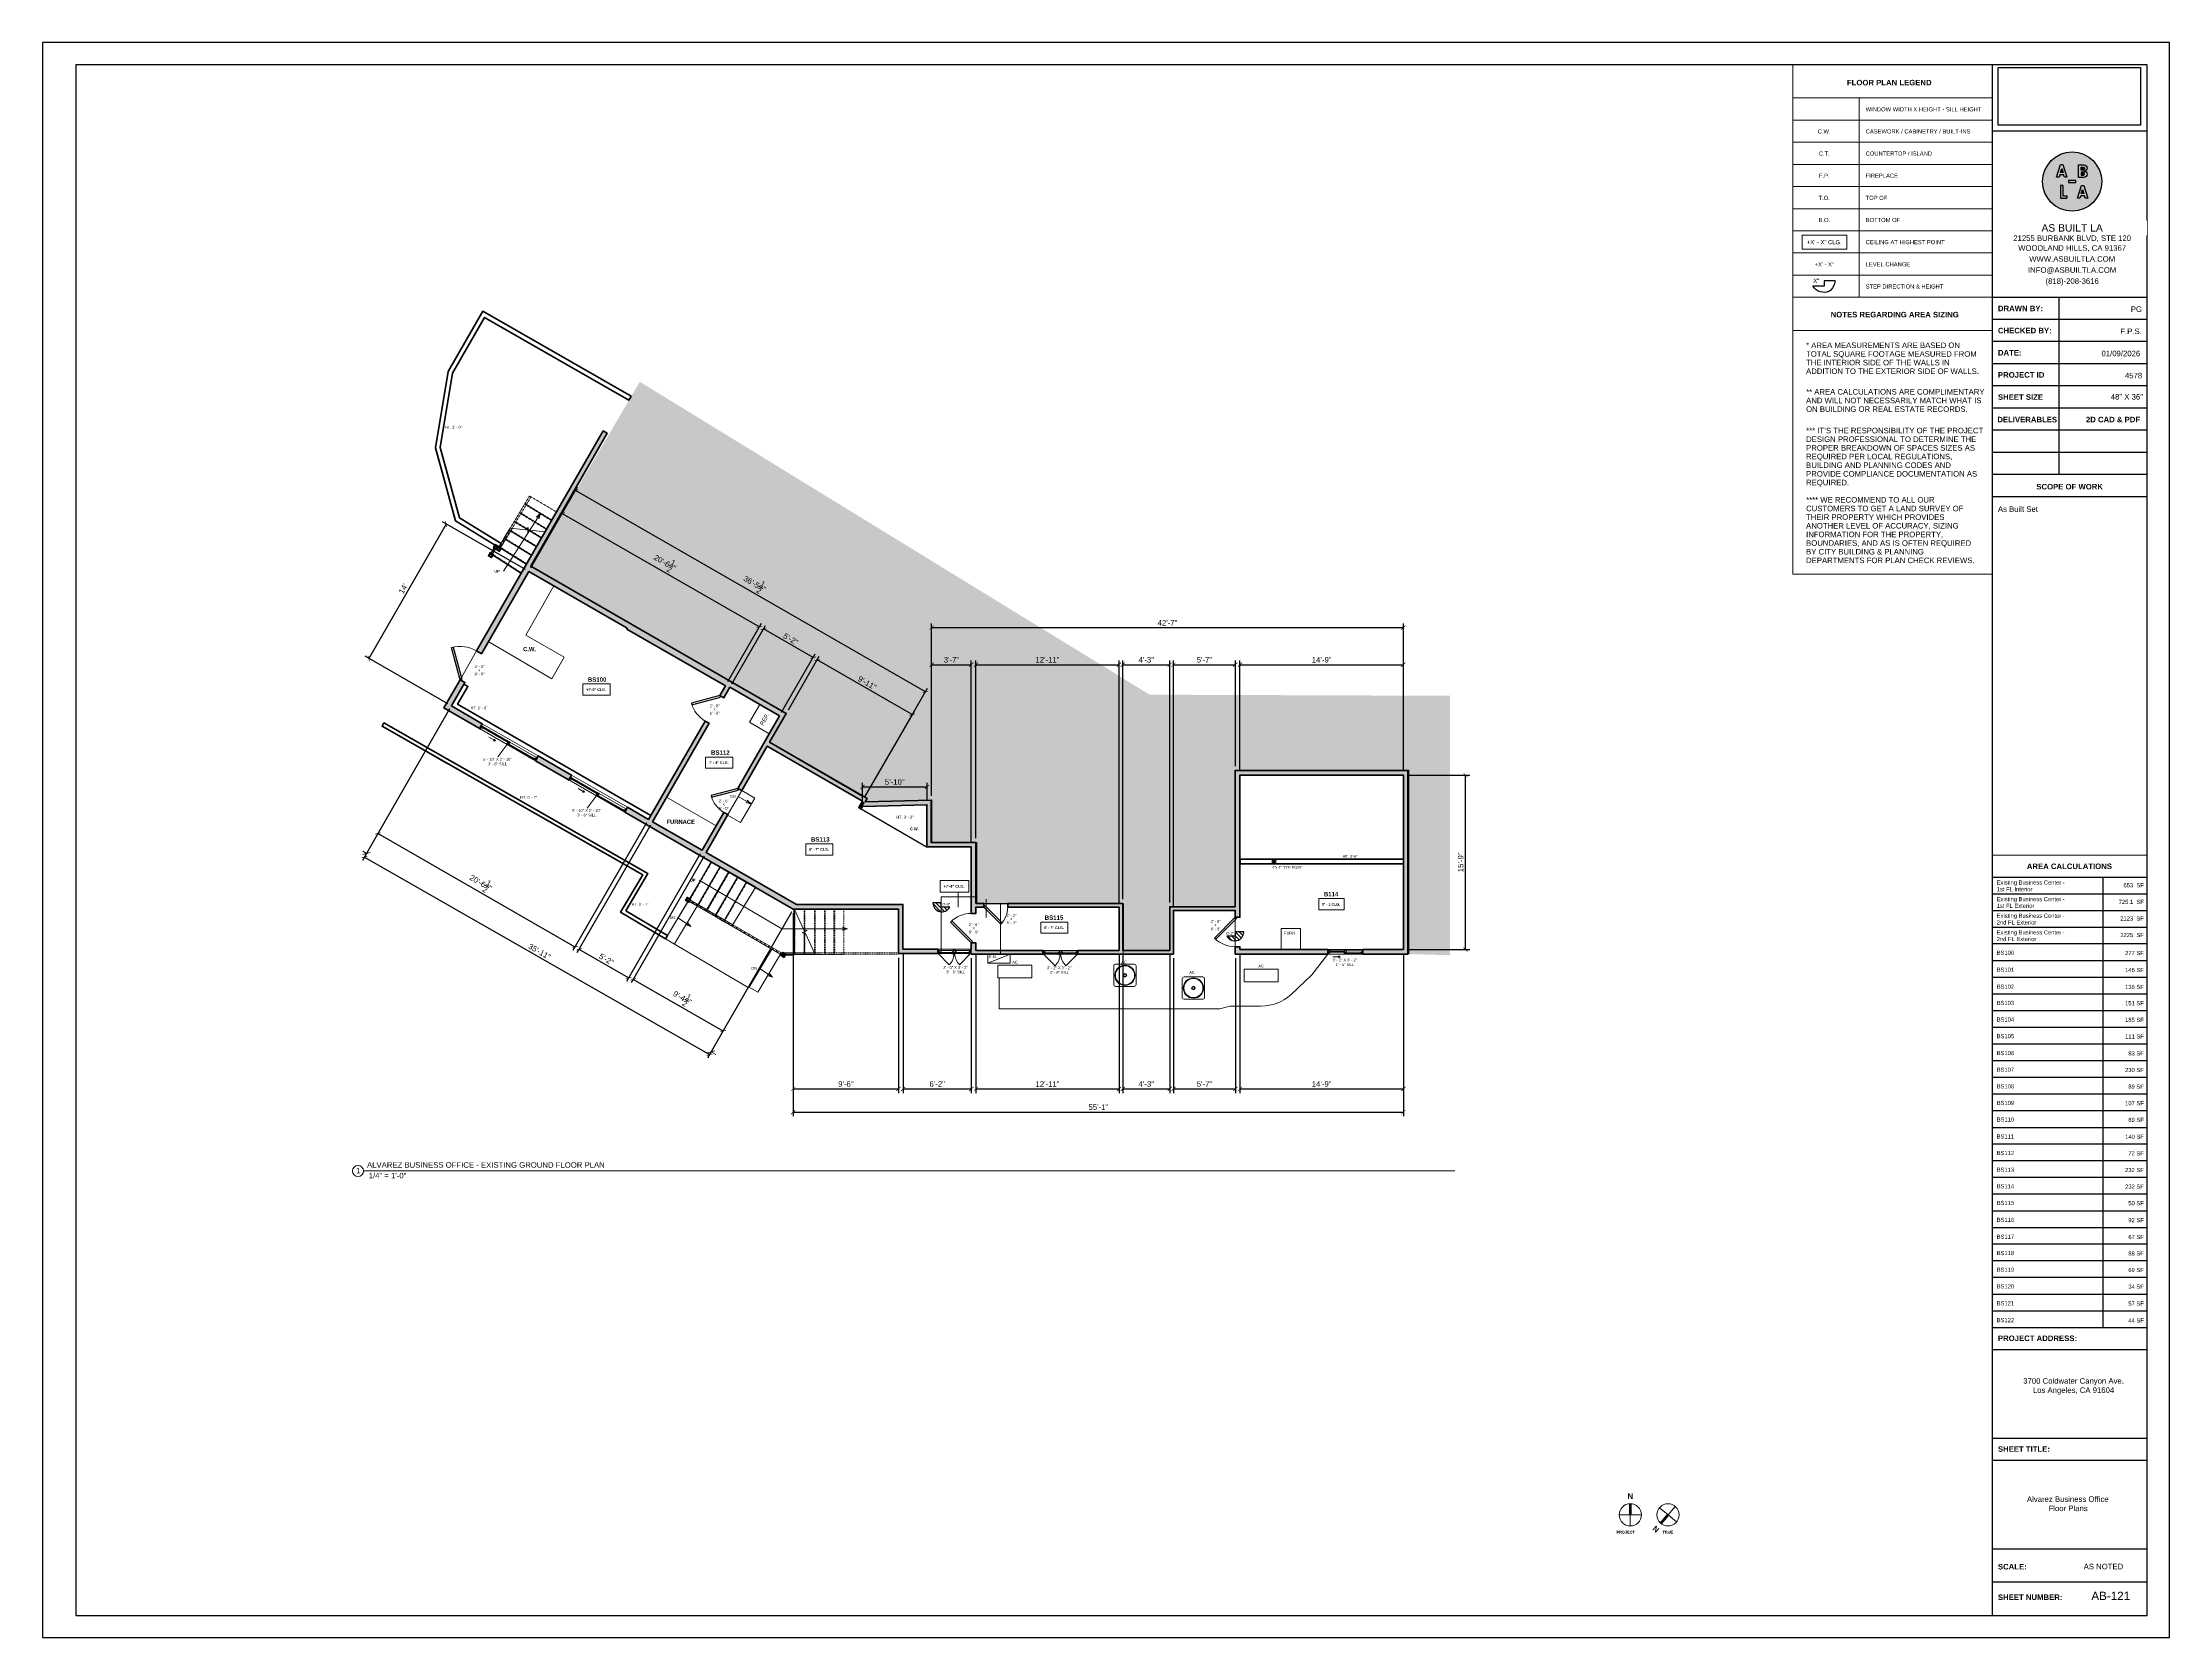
# Model space of a CAD drawing. Header units: inches. Extents: x -2078 to 109118, y -964 to 6385.
# Drawn here: x 86486 to 88790, y 2929 to 4657 of the extents above; entities that cross this region are included whole.
import ezdxf

# ---------------------------------------------------------------- set-up
doc = ezdxf.new("R2010")
doc.units = ezdxf.units.IN
doc.header["$MEASUREMENT"] = 0
doc.set_wipeout_variables(frame=1)
doc.linetypes.add('Overhead 1_16_', pattern=[0.101562, 0.0625, -0.039062])
for name, color, linetype, lineweight in [('A-ANNO', 2, 'Continuous', 5), ('A-ANNO-DIMS', 1, 'Continuous', 9), ('A-ANNO-DIMS-48', 1, 'Continuous', 9), ('A-COLS', 3, 'Continuous', 9), ('A-DETAIL-2', 20, 'Continuous', 25), ('A-DETAIL-3', 40, 'Continuous', 15), ('A-DOOR', 1, 'Continuous', 18), ('A-EQPT', 150, 'Continuous', 9), ('A-FLOR', 6, 'Continuous', 18), ('A-GENM', 13, 'Continuous', 9), ('A-GLAZ', 2, 'Continuous', 30), ('A-RAILING', 4, 'Continuous', 9), ('A-STRS', 4, 'Continuous', 9), ('A-STRS-MBND', 31, 'Overhead 1_16_', 9), ('A-WALL', 3, 'Continuous', 40), ('A-WINDOWS', 2, 'Continuous', 18), ('S-STRS-MBND', 31, 'Continuous', 9)]:
    doc.layers.add(name, color=color, linetype=linetype, lineweight=lineweight)
doc.layers.add('A-HATCH', color=9, linetype='Continuous')
doc.layers.add('A-TB', color=7, linetype='Continuous')
doc.styles.add('Arial', font='arial.ttf')
doc.styles.add('Arial_1', font='arial.ttf', dxfattribs={"height": 0.0625})
doc.styles.add('Arial_2', font='arial.ttf', dxfattribs={"height": 3})
doc.styles.add('Arial_3', font='arial.ttf', dxfattribs={"height": 0.125})
doc.styles.add('Arial_4', font='arial.ttf', dxfattribs={"height": 3})
doc.styles.add('Arial_5', font='arial.ttf', dxfattribs={"height": 0.09375})
doc.styles.add('Arial_B_1', font='arialbd.ttf', dxfattribs={"height": 3})
doc.styles.add('Arial_B_2', font='arialbd.ttf', dxfattribs={"height": 0.125})
doc.styles.add('Arial_B_3', font='arialbd.ttf', dxfattribs={"height": 0.0625})
doc.styles.add('Arial_B_4', font='arialbd.ttf', dxfattribs={"height": 0.0625})
doc.styles.add('Arial_B_5', font='arialbd.ttf', dxfattribs={"height": 0.125})
doc.styles.add('Arial_B_6', font='arialbd.ttf', dxfattribs={"height": 0.0625})
doc.styles.add('Jay Cad', font='arial.ttf', dxfattribs={"height": 0.125})
doc.styles.add('JC', font='arial.ttf', dxfattribs={"height": 0.125})
doc.dimstyles.new('Jay Cad - DIMS', dxfattribs={"dimtxt": 0.125, "dimasz": 0.09375, "dimexe": 0.09375, "dimexo": 0.09375, "dimgap": 0.046875, "dimtad": 1, "dimdec": 1, "dimzin": 0, "dimdsep": 46, "dimlunit": 4, "dimtxsty": 'Jay Cad', "dimblk": 'ARCHTICK', "dimcen": 0.09, "dimclrd": 1, "dimclre": 1, "dimclrt": 256, "dimadec": 0, "dimazin": 0, "dimtfac": 1, "dimtdec": 1, "dimtofl": 0, "dimtmove": 1, "dimatfit": 3, "dimfxl": 1, "dimtolj": 1, "dimtzin": 0, "dimarcsym": 0})
picture_1 = doc.add_image_def('image1.png', size_in_pixel=(151, 61))
pattern_1 = [(135, (87480.692, 3739.9704), (-2.12132, -2.12132), [])]

# ---------------------------------------------------------------- blocks, each defined once
blk = doc.blocks.new('JC_TB_48x36 - JC_TB_4836-1441736-Floor Plans')
at = {"layer": 'A-TB'}
for p, q in [((-0.003, 24.012), (-0.003, -11.988)), ((47.997, 24.012), (-0.003, 24.012)), ((47.997, -11.988), (47.997, 24.012)), ((0.747, 23.512), (0.747, -11.488)), ((47.497, 23.512), (0.747, 23.512)), ((47.497, 15.262), (43.997, 15.262)), ((47.497, 14.762), (43.997, 14.762)), ((43.997, -9.988), (47.497, -9.988)), ((47.497, -10.738), (43.997, -10.738)), ((0.747, -11.488), (47.497, -11.488)), ((-0.003, -11.988), (47.997, -11.988))]:
    blk.add_line(p, q, dxfattribs=at)
at = {"layer": 'A-TB', "char_height": 0.125, "attachment_point": 1, "bg_fill": 3, "box_fill_scale": 1.25, "bg_fill_color": 256, "bg_fill_true_color": 13158600, "bg_fill_transparency": 0}
for s, insert, width, style in [('DRAWN BY:', (44.126, 18.073), 1.22463, 'Arial_B_2'), ('CHECKED BY:', (44.126, 17.573), 1.4645, 'Arial_B_2'), ('DATE:', (44.126, 17.073), 0.63441, 'Arial_B_2'), ('PROJECT ID', (44.126, 16.573), 1.26566, 'Arial_B_2'), ('SHEET SIZE', (44.126, 16.073), 1.23725, 'Arial_B_2'), ('48" X 36"', (46.673, 16.078), 0.87428, 'Arial_3'), ('SCOPE OF WORK', (44.992, 14.05), 1.82747, 'Arial_B_2'), ('PROJECT ADDRESS:', (44.126, -5.172), 2.14941, 'Arial_B_2'), ('SHEET TITLE:', (44.126, -7.672), 1.42031, 'Arial_B_2'), ('SCALE:', (44.126, -10.328), 0.77959, 'Arial_B_2'), ('AS NOTED', (46.061, -10.323), 1.08259, 'Arial_3'), ('SHEET NUMBER:', (44.126, -11.016), 1.76434, 'Arial_B_2')]:
    blk.add_mtext(s, dxfattribs=dict(at, insert=insert, width=width, style=style))
at = {"layer": 'A-TB'}
for p, q in [((43.997, 23.512), (43.997, -11.488)), ((47.497, -11.488), (47.497, 23.512)), ((47.497, 18.262), (43.997, 18.262)), ((45.497, 18.262), (45.497, 14.262)), ((47.497, 17.762), (43.997, 17.762)), ((47.497, 17.262), (43.997, 17.262)), ((47.497, 16.762), (43.997, 16.762)), ((47.497, 16.262), (43.997, 16.262)), ((47.497, 15.762), (43.997, 15.762)), ((47.497, 14.262), (43.997, 14.262)), ((47.497, 13.762), (43.997, 13.762)), ((43.997, -4.988), (47.497, -4.988)), ((43.997, -5.488), (47.497, -5.488)), ((43.997, -7.488), (47.497, -7.488)), ((43.997, -7.988), (47.497, -7.988))]:
    blk.add_line(p, q, dxfattribs=at)
blk = doc.blocks.new('Logo - ABLA - CAD Format')
at = {"layer": 'A-HATCH', "true_color": 0xc9ee63}
h = blk.add_hatch(color=71, dxfattribs=at)
h.dxf.hatch_style = 1
h.paths.add_polyline_path([(-0.71, 0.89), (-0.79, 0.62), (-0.62, 0.62)], flags=0)
h.paths.add_polyline_path([(0.6, 0.78), (0.74, 0.78, 1), (0.74, 0.98), (0.6, 0.98)], flags=0)
h.paths.add_polyline_path([(0.6, 0.44), (0.74, 0.44, 1), (0.74, 0.63), (0.6, 0.63)], flags=0)
h.paths.add_polyline_path([(0.62, -0.8), (0.79, -0.8), (0.71, -0.53)], flags=0)
h.paths.add_polyline_path([(-2, 0, 1), (2, 0, 1)])
h.paths.add_polyline_path([(0.8, 0.28), (0.44, 0.28), (0.44, 1.13), (0.8, 1.13, -1), (0.8, 0.71, -1)], flags=16)
h.paths.add_polyline_path([(0.74, 0.44), (0.6, 0.44), (0.6, 0.63), (0.74, 0.63, -1)], flags=0)
h.paths.add_polyline_path([(0.79, -0.27), (1.05, -1.12), (0.89, -1.12), (0.84, -0.96), (0.58, -0.96), (0.53, -1.12), (0.37, -1.12), (0.63, -0.27)], flags=16)
h.paths.add_polyline_path([(0.74, 0.78), (0.6, 0.78), (0.6, 0.98), (0.74, 0.98, -1)], flags=0)
h.paths.add_polyline_path([(0.71, -0.53), (0.79, -0.8), (0.62, -0.8)], flags=0)
h.paths.add_polyline_path([(0.25, 0.06), (0.25, -0.06), (-0.25, -0.06), (-0.25, 0.06)], flags=16)
h.paths.add_polyline_path([(-0.37, 0.3), (-0.53, 0.3), (-0.58, 0.46), (-0.84, 0.46), (-0.89, 0.3), (-1.05, 0.3), (-0.79, 1.15), (-0.63, 1.15)], flags=16)
h.paths.add_polyline_path([(-0.63, -0.27), (-0.63, -0.96), (-0.37, -0.96), (-0.37, -1.12), (-0.79, -1.12), (-0.79, -0.27)], flags=16)
h.paths.add_polyline_path([(-0.62, 0.62), (-0.79, 0.62), (-0.71, 0.89)], flags=0)
at = {"layer": 'A-HATCH'}
h = blk.add_hatch(color=250, dxfattribs=at)
h.dxf.hatch_style = 1
h.paths.add_polyline_path([(-0.63, 1.15), (-0.79, 1.15), (-1.05, 0.3), (-0.89, 0.3), (-0.84, 0.46), (-0.58, 0.46), (-0.53, 0.3), (-0.37, 0.3)])
h.paths.add_polyline_path([(-0.62, 0.62), (-0.79, 0.62), (-0.71, 0.89)], flags=16)
h.paths.add_polyline_path([(0.44, 0.28), (0.8, 0.28, 1), (0.8, 0.71, 1), (0.8, 1.13), (0.44, 1.13)])
h.paths.add_polyline_path([(0.6, 0.44), (0.6, 0.63), (0.74, 0.63, -1), (0.74, 0.44)], flags=16)
h.paths.add_polyline_path([(0.6, 0.78), (0.6, 0.98), (0.74, 0.98, -1), (0.74, 0.78)], flags=16)
h.paths.add_polyline_path([(0.37, -1.12), (0.53, -1.12), (0.58, -0.96), (0.84, -0.96), (0.89, -1.12), (1.05, -1.12), (0.79, -0.27), (0.63, -0.27)])
h.paths.add_polyline_path([(0.71, -0.53), (0.79, -0.8), (0.62, -0.8)], flags=16)
h.paths.add_polyline_path([(0.25, -0.06), (0.25, 0.06), (-0.25, 0.06), (-0.25, -0.06)])
h.paths.add_polyline_path([(-0.79, -1.12), (-0.37, -1.12), (-0.37, -0.96), (-0.63, -0.96), (-0.63, -0.27), (-0.79, -0.27)])
at = {"layer": 'A-HATCH', "true_color": 0xc9ee63}
h = blk.add_hatch(color=71, dxfattribs=at)
h.dxf.hatch_style = 1
h.paths.add_polyline_path([(-0.71, 0.89), (-0.79, 0.62), (-0.62, 0.62)])
h.paths.add_polyline_path([(0.74, 0.78, 1), (0.74, 0.98), (0.6, 0.98), (0.6, 0.78)])
h.paths.add_polyline_path([(0.6, 0.63), (0.6, 0.44), (0.74, 0.44, 1), (0.74, 0.63)])
h.paths.add_polyline_path([(0.62, -0.8), (0.79, -0.8), (0.71, -0.53)])
blk.add_circle((0, 0), 2)
at = {"layer": 'A-HATCH', "color": 250}
for points in [[(-0.63, 1.15), (-0.37, 0.3), (-0.53, 0.3), (-0.58, 0.46), (-0.84, 0.46), (-0.89, 0.3), (-1.05, 0.3), (-0.79, 1.15)], [(-0.71, 0.89), (-0.62, 0.62), (-0.79, 0.62)], [(0.25, 0.06), (-0.25, 0.06), (-0.25, -0.06), (0.25, -0.06)], [(0.79, -0.27), (1.05, -1.12), (0.89, -1.12), (0.84, -0.96), (0.58, -0.96), (0.53, -1.12), (0.37, -1.12), (0.63, -0.27)], [(0.71, -0.53), (0.79, -0.8), (0.62, -0.8)]]:
    blk.add_lwpolyline(points, close=True, dxfattribs=at)
for points in [[(0.8, 0.71, -1), (0.8, 0.28), (0.44, 0.28), (0.44, 1.13), (0.8, 1.13, -1)], [(0.6, 0.98), (0.74, 0.98, -1), (0.74, 0.78), (0.6, 0.78)], [(0.6, 0.44), (0.74, 0.44, 1), (0.74, 0.63), (0.6, 0.63)]]:
    blk.add_lwpolyline(points, format="xyb", close=True, dxfattribs=at)
for points in [[(-0.79, -0.27), (-0.79, -1.12), (-0.37, -1.12)], [(-0.63, -0.27), (-0.79, -0.27)], [(-0.63, -0.27), (-0.63, -0.96), (-0.37, -0.96)], [(-0.37, -0.96), (-0.37, -1.12)]]:
    blk.add_lwpolyline(points, dxfattribs=at)
blk = doc.blocks.new('TB-INFO-ABLA')
blk.add_wipeout([(168, 180), (168, 0), (0, 0), (0, 180)])
blk.add_wipeout([(168, 180), (168, 0), (0, 0), (0, 180)])
at = {"xscale": 16, "yscale": 16, "zscale": 16}
blk.add_blockref('Logo - ABLA - CAD Format', (86.6, 125.4), dxfattribs=at)
at = {"char_height": 6, "width": 168.619, "attachment_point": 2, "style": 'JC', "bg_fill": 2}
for s, insert in [('21255 BURBANK BLVD, STE 120', (86.6, 67)), ('(818)-208-3616', (86.6, 20.5))]:
    blk.add_mtext(s, dxfattribs=dict(at, insert=insert))
for s, insert in [('WOODLAND HILLS, CA 91367', (86.6, 56.4)), ('INFO@ASBUILTLA.COM', (86.6, 32.5))]:
    blk.add_mtext(s, dxfattribs=dict(at, insert=insert))
at = {"insert": (86.6, 44.5), "char_height": 6, "width": 168.619, "attachment_point": 2, "style": 'JC', "bg_fill": 2}
blk.add_mtext('WWW.ASBUILTLA.COM', dxfattribs=at)
blk.add_lwpolyline([(168, 180), (0, 180), (0, 0), (168, 0)], close=True)
at = {"insert": (86.6, 75.1), "char_height": 8, "width": 154.347, "attachment_point": 5, "style": 'JC', "bg_fill": 2}
blk.add_mtext('AS BUILT LA ', dxfattribs=at)
blk = doc.blocks.new('JC- existing door Tag_quad - JC- existing door Tag_quad-839775-1ST FLOOR PLAN - BUISNESS OFFCE')
at = {"layer": 'A-ANNO', "insert": (-0.023, 0.038), "char_height": 0.0625, "width": 0.0505, "attachment_point": 1, "style": 'Arial_2', "bg_fill": 3, "box_fill_scale": 1.25, "bg_fill_color": 256, "bg_fill_true_color": 13158600, "bg_fill_transparency": 0}
blk.add_mtext('x', dxfattribs=at)
blk = doc.blocks.new('JC_SLIDING WINDOW - DOUBLE - SLIDING WINDOW-1478180-1ST FLOOR PLAN - BUISNESS OFFCE')
at = {"layer": 'A-GLAZ'}
for p, q in [((-35, 2.85), (-35, -3.15)), ((-35, 2.85), (-32.5, 2.85)), ((-34.25, 2.85), (-34.25, -0.65)), ((-32.5, 1.1), (-34.25, 1.1)), ((-32.5, 2.85), (-32.5, 1.1)), ((-0.875, -0.65), (-0.875, 2.85)), ((-0.875, 2.85), (0.875, 2.85)), ((0.875, 1.1), (-0.875, 1.1)), ((0.875, 2.85), (0.875, -0.65)), ((32.5, 1.1), (32.5, -0.65)), ((34.25, 1.1), (32.5, 1.1)), ((34.25, 2.85), (35, 2.85)), ((34.25, 2.85), (34.25, -0.65)), ((35, -3.15), (35, 2.85)), ((-35, -0.65), (-34.25, -0.65)), ((-0.875, -0.65), (0.875, -0.65)), ((32.5, -0.65), (35, -0.65))]:
    blk.add_line(p, q, dxfattribs=at)
at = {"layer": 'A-GLAZ', "lineweight": 9}
for p, q in [((-32.5, 2.85), (-0.875, 2.85)), ((0.875, 2.85), (34.25, 2.85)), ((-34.25, -0.65), (-0.875, -0.65)), ((0.875, -0.65), (32.5, -0.65))]:
    blk.add_line(p, q, dxfattribs=at)
at = {"layer": 'A-GLAZ', "lineweight": 40}
for p, q in [((-32.5, 1.975), (-0.875, 1.975)), ((0.875, 0.225), (32.5, 0.225))]:
    blk.add_line(p, q, dxfattribs=at)
at = {"layer": 'A-WINDOWS'}
for p, q in [((35, 2.85), (-35, 2.85)), ((13.5, 5.85), (15.5, 6.85)), ((13.5, 5.85), (15.5, 4.85)), ((13.5, 5.85), (21.5, 5.85)), ((-35, -3.15), (35, -3.15))]:
    blk.add_line(p, q, dxfattribs=at)
blk = doc.blocks.new('JC_DOOR_SINGLE PANEL - SINGLE DOOR-1478253-1ST FLOOR PLAN - BUISNESS OFFCE')
at = {"layer": 'A-DOOR', "lineweight": 30}
for p, q in [((-8.9, -27), (16.6, -1.6)), ((18, -3), (-7.5, -28.5)), ((16.6, -1.6), (18, -3)), ((-7.5, -28.5), (-8.9, -27))]:
    blk.add_line(p, q, dxfattribs=at)
at = {"layer": 'A-DOOR', "lineweight": 9}
blk.add_arc((18, -3), 36, 180, 225, dxfattribs=at)
blk = doc.blocks.new('JC_DOOR_SINGLE PANEL - SINGLE DOOR-1478863-1ST FLOOR PLAN - BUISNESS OFFCE')
at = {"layer": 'A-DOOR', "lineweight": 30}
for p, q in [((-6.2, 23.7), (-7.6, 22.3)), ((15, 2.5), (-6.2, 23.7)), ((-7.6, 22.3), (13.6, 1.1)), ((13.6, 1.1), (15, 2.5))]:
    blk.add_line(p, q, dxfattribs=at)
at = {"layer": 'A-DOOR', "lineweight": 9}
blk.add_arc((15, 2.5), 30, 135, 180, dxfattribs=at)
blk = doc.blocks.new('JC_DOOR_SINGLE PANEL - SINGLE DOOR-1479051-1ST FLOOR PLAN - BUISNESS OFFCE')
at = {"layer": 'A-DOOR', "lineweight": 30}
for p, q in [((-6.6, 25.1), (-8, 23.7)), ((-8, 23.7), (14.6, 1.1)), ((16, 2.5), (-6.6, 25.1)), ((14.6, 1.1), (16, 2.5))]:
    blk.add_line(p, q, dxfattribs=at)
at = {"layer": 'A-DOOR', "lineweight": 9}
blk.add_arc((16, 2.5), 32, 135, 180, dxfattribs=at)
blk = doc.blocks.new('JC_CASEMENT_DOUBLE - CASEMENT - DOUBLE-1554507-1ST FLOOR PLAN - BUISNESS OFFCE')
at = {"layer": 'A-GLAZ'}
for p, q in [((-18, 2.5), (-18, -2.5)), ((-15.3, 2.5), (-18, 2.5)), ((-17.5, 2.5), (-17.5, 0.8)), ((-17.5, 0.8), (-16.8, 0.8)), ((-15.3, 0.8), (-16.8, 0.8)), ((-16.8, 0.8), (-16.8, -1)), ((-15.3, 2.5), (-15.3, 0.8)), ((-2.7, 2.5), (0, 2.5)), ((-2.7, 2.5), (-2.7, 0.8)), ((-2.7, 0.8), (-1.2, 0.8)), ((-1.2, 0.8), (-1.2, -1)), ((-0.5, 0.8), (-1.2, 0.8)), ((-0.5, 2.5), (-0.5, 0.8)), ((2.7, 2.5), (0, 2.5)), ((0.5, 2.5), (0.5, 0.8)), ((0.5, 0.8), (1.2, 0.8)), ((2.7, 0.8), (1.2, 0.8)), ((1.2, 0.8), (1.2, -1)), ((2.7, 2.5), (2.7, 0.8)), ((15.3, 2.5), (18, 2.5)), ((15.3, 2.5), (15.3, 0.8)), ((15.3, 0.8), (16.8, 0.8)), ((16.8, 0.8), (16.8, -1)), ((17.5, 0.8), (16.8, 0.8)), ((17.5, 2.5), (17.5, 0.8)), ((18, 2.5), (18, -2.5)), ((-18, -1), (-16.8, -1)), ((-1.2, -1), (0, -1)), ((0, -1), (1.2, -1)), ((16.8, -1), (18, -1))]:
    blk.add_line(p, q, dxfattribs=at)
at = {"layer": 'A-GLAZ', "lineweight": 9}
for p, q in [((-15.3, 2.5), (-2.7, 2.5)), ((2.7, 2.5), (15.3, 2.5)), ((-1.2, -1), (-16.8, -1)), ((16.8, -1), (1.2, -1))]:
    blk.add_line(p, q, dxfattribs=at)
at = {"layer": 'A-GLAZ', "lineweight": 40}
for p, q in [((-15.3, 1.6), (-2.7, 1.6)), ((2.7, 1.6), (15.3, 1.6))]:
    blk.add_line(p, q, dxfattribs=at)
at = {"layer": 'A-WINDOWS'}
for p, q in [((0, 2.5), (-18, 2.5)), ((18, 2.5), (0, 2.5)), ((-18, -2.5), (0, -2.5)), ((0, -2.5), (18, -2.5))]:
    blk.add_line(p, q, dxfattribs=at)
at = {"layer": 'A-WINDOWS', "lineweight": 9}
for p, q in [((-17.5, 2.5), (-5.5, 14.5)), ((17.5, 2.5), (5.5, 14.5))]:
    blk.add_line(p, q, dxfattribs=at)
for centre, start, end in [((-17.5, 2.5), 360, 45), ((17.5, 2.5), 135, 180)]:
    blk.add_arc(centre, 17, start, end, dxfattribs=at)
blk = doc.blocks.new('JC_DOOR_SINGLE PANEL - SINGLE DOOR-1486731-1ST FLOOR PLAN - BUISNESS OFFCE')
at = {"layer": 'A-DOOR', "lineweight": 30}
for p, q in [((-8, -23.7), (14.6, -1.1)), ((16, -2.5), (-6.6, -25.1)), ((14.6, -1.1), (16, -2.5)), ((-6.6, -25.1), (-8, -23.7))]:
    blk.add_line(p, q, dxfattribs=at)
at = {"layer": 'A-DOOR', "lineweight": 9}
blk.add_arc((16, -2.5), 32, 180, 225, dxfattribs=at)
blk = doc.blocks.new('JC_CASEMENT_DOUBLE - CASEMENT - DOUBLE-1554490-1ST FLOOR PLAN - BUISNESS OFFCE')
at = {"layer": 'A-GLAZ'}
for p, q in [((-19, 2), (-19, -2)), ((-16.3, 2), (-19, 2)), ((-18.5, 2), (-18.5, 0.3)), ((-18.5, 0.3), (-17.8, 0.3)), ((-16.3, 0.3), (-17.8, 0.3)), ((-17.8, 0.3), (-17.8, -1.5)), ((-16.3, 2), (-16.3, 0.3)), ((-2.7, 2), (0, 2)), ((-2.7, 2), (-2.7, 0.3)), ((-2.7, 0.3), (-1.2, 0.3)), ((-1.2, 0.3), (-1.2, -1.5)), ((-0.5, 0.3), (-1.2, 0.3)), ((-0.5, 2), (-0.5, 0.3)), ((2.7, 2), (0, 2)), ((0.5, 2), (0.5, 0.3)), ((0.5, 0.3), (1.2, 0.3)), ((2.7, 0.3), (1.2, 0.3)), ((1.2, 0.3), (1.2, -1.5)), ((2.7, 2), (2.7, 0.3)), ((16.3, 2), (19, 2)), ((16.3, 2), (16.3, 0.3)), ((16.3, 0.3), (17.8, 0.3)), ((17.8, 0.3), (17.8, -1.5)), ((18.5, 0.3), (17.8, 0.3)), ((18.5, 2), (18.5, 0.3)), ((19, 2), (19, -2)), ((-19, -1.5), (-17.8, -1.5)), ((-1.2, -1.5), (0, -1.5)), ((0, -1.5), (1.2, -1.5)), ((17.8, -1.5), (19, -1.5))]:
    blk.add_line(p, q, dxfattribs=at)
at = {"layer": 'A-GLAZ', "lineweight": 9}
for p, q in [((-16.3, 2), (-2.7, 2)), ((2.7, 2), (16.3, 2)), ((-1.2, -1.5), (-17.8, -1.5)), ((17.8, -1.5), (1.2, -1.5))]:
    blk.add_line(p, q, dxfattribs=at)
at = {"layer": 'A-GLAZ', "lineweight": 40}
for p, q in [((-16.3, 1.1), (-2.7, 1.1)), ((2.7, 1.1), (16.3, 1.1))]:
    blk.add_line(p, q, dxfattribs=at)
at = {"layer": 'A-WINDOWS'}
for p, q in [((0, 2), (-19, 2)), ((19, 2), (0, 2)), ((-19, -2), (0, -2)), ((0, -2), (19, -2))]:
    blk.add_line(p, q, dxfattribs=at)
at = {"layer": 'A-WINDOWS', "lineweight": 9}
for p, q in [((-18.5, 2), (-5.8, 14.7)), ((18.5, 2), (5.8, 14.7))]:
    blk.add_line(p, q, dxfattribs=at)
for centre, start, end in [((-18.5, 2), 360, 45), ((18.5, 2), 135, 180)]:
    blk.add_arc(centre, 18, start, end, dxfattribs=at)
blk = doc.blocks.new('Railing - Railing-1516007-1ST FLOOR PLAN - BUISNESS OFFCE')
at = {"layer": 'A-RAILING'}
for p, q in [((-193.8, -69.4), (-191.5, -69.4)), ((-193.8, -71.1), (-193.8, -69.4)), ((-193.8, -69.4), (-191.5, -69.4)), ((-193.8, -71.1), (-193.8, -69.4)), ((-193.8, -71.1), (-191.5, -71.1)), ((-193.8, -71.1), (-191.5, -71.1)), ((-191.5, -69.4), (-158.6, -69.4)), ((-191.5, -69.4), (-158.6, -69.4)), ((-191.5, -71.1), (-157.8, -71.1)), ((-191.5, -71.1), (-157.8, -71.1)), ((-157.8, -71.1), (-158.6, -69.4)), ((-157.8, -71.1), (-158.6, -69.4)), ((-157.8, -71.1), (-158.6, -69.4))]:
    blk.add_line(p, q, dxfattribs=at)
at = {"layer": 'A-RAILING', "linetype": 'Overhead 1_16_'}
for p, q in [((-158.6, -69.4), (-126.8, -69.4)), ((-158.6, -69.4), (-126.8, -69.4)), ((-157.8, -71.1), (-126.8, -71.1)), ((-157.8, -71.1), (-126.8, -71.1)), ((-126.8, -69.4), (-67.8, -69.4)), ((-126.8, -69.4), (-67.8, -69.4)), ((-126.8, -71.1), (-67.8, -71.1)), ((-126.8, -71.1), (-67.8, -71.1)), ((-67.8, -69.4), (-67.8, -71.1)), ((-67.8, -69.4), (-67.8, -71.1))]:
    blk.add_line(p, q, dxfattribs=at)
blk = doc.blocks.new('Railing - Flat Cap - 2_ Heavy Duty Post-1520758-1ST FLOOR PLAN - BUISNESS OFFCE')
at = {"layer": 'A-RAILING'}
for p, q in [((-2.1, 2.1), (-2.2, 2.2)), ((-2.2, 2.2), (-2.2, -2.2)), ((-2.2, 2.2), (2.2, 2.2)), ((-1.3, 1.3), (-2.1, 2.1)), ((-2.1, 2.1), (-2.1, -2.1)), ((2.1, 2.1), (-2.1, 2.1)), ((-1.3, -1.3), (-1.3, 1.3)), ((1.3, 1.3), (-1.3, 1.3)), ((-0.6, 0.6), (-1.1, 1.1)), ((-1.1, 1.1), (-1.1, 1.1)), ((-1.1, 1.1), (-1.1, -1.1)), ((1.1, 1.1), (-1.1, 1.1)), ((-1, -1), (-1, 1)), ((1, 1), (-1, 1)), ((-1, 1), (-1, -1)), ((1, 1), (-1, 1)), ((-1, -1), (-1, 1)), ((-1, 1), (-1, -1)), ((-1, 1), (1, 1)), ((-1, 1), (1, 1)), ((0.9, 0.9), (-0.9, 0.9)), ((-0.9, 0.9), (-0.9, -0.9)), ((-0.9, 0.9), (0.9, 0.9)), ((-0.9, -0.9), (-0.9, 0.9)), ((1.1, 1.1), (0.6, 0.6)), ((0.9, -0.9), (0.9, 0.9)), ((0.9, 0.9), (0.9, -0.9)), ((1, 1), (1, -1)), ((1, -1), (1, 1)), ((1, -1), (1, 1)), ((1, 1), (1, -1)), ((1.1, 1.1), (1.1, 1.1)), ((1.1, -1.1), (1.1, 1.1)), ((2.1, 2.1), (1.3, 1.3)), ((1.3, 1.3), (1.3, -1.3)), ((2.2, 2.2), (2.1, 2.1)), ((2.1, -2.1), (2.1, 2.1)), ((2.2, -2.2), (2.2, 2.2)), ((-2.1, -2.1), (-2.2, -2.2)), ((-2.2, -2.2), (2.2, -2.2)), ((-1.3, -1.3), (-2.1, -2.1)), ((-2.1, -2.1), (2.1, -2.1)), ((1.3, -1.3), (-1.3, -1.3)), ((-0.6, -0.6), (-1.1, -1.1)), ((-1.1, -1.1), (-1.1, -1.1)), ((-1.1, -1.1), (1.1, -1.1)), ((1, -1), (-1, -1)), ((-1, -1), (1, -1)), ((1, -1), (-1, -1)), ((-1, -1), (1, -1)), ((-0.9, -0.9), (0.9, -0.9)), ((0.9, -0.9), (-0.9, -0.9)), ((0.6, -0.6), (1.1, -1.1)), ((1.1, -1.1), (1.1, -1.1)), ((1.3, -1.3), (2.1, -2.1)), ((2.1, -2.1), (2.2, -2.2))]:
    blk.add_line(p, q, dxfattribs=at)
for points in [[(-1.1, 1.1), (-1.1, 1.1), (-1.1, 1.1), (-1.1, 1.1), (-1.1, 1.1), (-1.1, 1.1), (-1.1, 1.1)], [(-0.5, 0.5), (-0.6, 0.6), (-0.6, 0.6), (-0.6, 0.6), (-0.6, 0.6), (-0.6, 0.6)], [(0.6, 0.6), (0.6, 0.6), (0.6, 0.6), (0.6, 0.6), (0.6, 0.6), (0.5, 0.5)], [(1.1, 1.1), (1.1, 1.1), (1.1, 1.1), (1.1, 1.1), (1.1, 1.1), (1.1, 1.1), (1.1, 1.1)], [(-1.1, -1.1), (-1.1, -1.1), (-1.1, -1.1), (-1.1, -1.1), (-1.1, -1.1), (-1.1, -1.1), (-1.1, -1.1)], [(-0.5, -0.5), (-0.6, -0.6), (-0.6, -0.6), (-0.6, -0.6), (-0.6, -0.6), (-0.6, -0.6)], [(0.5, -0.5), (0.6, -0.6), (0.6, -0.6), (0.6, -0.6), (0.6, -0.6), (0.6, -0.6)], [(1.1, -1.1), (1.1, -1.1), (1.1, -1.1), (1.1, -1.1), (1.1, -1.1), (1.1, -1.1), (1.1, -1.1)]]:
    blk.add_open_spline(points, degree=3, dxfattribs=at)
blk = doc.blocks.new('Railing - Flat Cap - 2_ Heavy Duty Post-1516491-1ST FLOOR PLAN - BUISNESS OFFCE')
at = {"layer": 'A-RAILING'}
for p, q in [((-2.1, 2.1), (-2.2, 2.2)), ((-2.2, 2.2), (-2.2, -2.2)), ((-2.2, 2.2), (2.2, 2.2)), ((-1.3, 1.3), (-2.1, 2.1)), ((-2.1, 2.1), (-2.1, -2.1)), ((2.1, 2.1), (-2.1, 2.1)), ((-1.3, -1.3), (-1.3, 1.3)), ((1.3, 1.3), (-1.3, 1.3)), ((-0.6, 0.6), (-1.1, 1.1)), ((-1.1, 1.1), (-1.1, 1.1)), ((-1.1, 1.1), (-1.1, -1.1)), ((1.1, 1.1), (-1.1, 1.1)), ((-1, -1), (-1, 1)), ((-1, 1), (-1, -1)), ((-1, 1), (1, 1)), ((-1, 1), (1, 1)), ((-1, -1), (-1, 1)), ((1, 1), (-1, 1)), ((-1, 1), (-1, -1)), ((1, 1), (-1, 1)), ((0.9, 0.9), (-0.9, 0.9)), ((-0.9, 0.9), (-0.9, -0.9)), ((-0.9, 0.9), (0.9, 0.9)), ((-0.9, -0.9), (-0.9, 0.9)), ((1.1, 1.1), (0.6, 0.6)), ((0.9, -0.9), (0.9, 0.9)), ((0.9, 0.9), (0.9, -0.9)), ((1, -1), (1, 1)), ((1, 1), (1, -1)), ((1, 1), (1, -1)), ((1, -1), (1, 1)), ((1.1, 1.1), (1.1, 1.1)), ((1.1, -1.1), (1.1, 1.1)), ((2.1, 2.1), (1.3, 1.3)), ((1.3, 1.3), (1.3, -1.3)), ((2.2, 2.2), (2.1, 2.1)), ((2.1, -2.1), (2.1, 2.1)), ((2.2, -2.2), (2.2, 2.2)), ((-2.1, -2.1), (-2.2, -2.2)), ((-2.2, -2.2), (2.2, -2.2)), ((-1.3, -1.3), (-2.1, -2.1)), ((-2.1, -2.1), (2.1, -2.1)), ((1.3, -1.3), (-1.3, -1.3)), ((-0.6, -0.6), (-1.1, -1.1)), ((-1.1, -1.1), (-1.1, -1.1)), ((-1.1, -1.1), (1.1, -1.1)), ((1, -1), (-1, -1)), ((-1, -1), (1, -1)), ((1, -1), (-1, -1)), ((-1, -1), (1, -1)), ((-0.9, -0.9), (0.9, -0.9)), ((0.9, -0.9), (-0.9, -0.9)), ((0.6, -0.6), (1.1, -1.1)), ((1.1, -1.1), (1.1, -1.1)), ((1.3, -1.3), (2.1, -2.1)), ((2.1, -2.1), (2.2, -2.2))]:
    blk.add_line(p, q, dxfattribs=at)
for points in [[(-1.1, 1.1), (-1.1, 1.1), (-1.1, 1.1), (-1.1, 1.1), (-1.1, 1.1), (-1.1, 1.1), (-1.1, 1.1)], [(-0.5, 0.5), (-0.6, 0.6), (-0.6, 0.6), (-0.6, 0.6), (-0.6, 0.6), (-0.6, 0.6)], [(0.6, 0.6), (0.6, 0.6), (0.6, 0.6), (0.6, 0.6), (0.6, 0.6), (0.5, 0.5)], [(1.1, 1.1), (1.1, 1.1), (1.1, 1.1), (1.1, 1.1), (1.1, 1.1), (1.1, 1.1), (1.1, 1.1)], [(-1.1, -1.1), (-1.1, -1.1), (-1.1, -1.1), (-1.1, -1.1), (-1.1, -1.1), (-1.1, -1.1), (-1.1, -1.1)], [(-0.5, -0.5), (-0.6, -0.6), (-0.6, -0.6), (-0.6, -0.6), (-0.6, -0.6), (-0.6, -0.6)], [(0.5, -0.5), (0.6, -0.6), (0.6, -0.6), (0.6, -0.6), (0.6, -0.6), (0.6, -0.6)], [(1.1, -1.1), (1.1, -1.1), (1.1, -1.1), (1.1, -1.1), (1.1, -1.1), (1.1, -1.1), (1.1, -1.1)]]:
    blk.add_open_spline(points, degree=3, dxfattribs=at)
blk = doc.blocks.new('Railing - 3_4_ x 3_4_ x _045_ wall-1520656-1ST FLOOR PLAN - BUISNESS OFFCE')
at = {"layer": 'A-RAILING', "flags": 128}
for points in [[(-0.4, 0), (-0.4, 0.1), (-0.3, 0.2), (-0.3, 0.2), (-0.2, 0.3), (-0.2, 0.3), (-0.1, 0.4), (0, 0.4)], [(0, 0.4), (-0.1, 0.4), (-0.2, 0.3), (-0.2, 0.3), (-0.3, 0.2), (-0.3, 0.2), (-0.4, 0.1), (-0.4, 0)], [(-0.4, 0), (-0.4, -0.1), (-0.3, -0.2), (-0.3, -0.2), (-0.2, -0.3), (-0.2, -0.3), (-0.1, -0.4), (0, -0.4)], [(0, -0.4), (-0.1, -0.4), (-0.2, -0.3), (-0.2, -0.3), (-0.3, -0.2), (-0.3, -0.2), (-0.4, -0.1), (-0.4, 0)], [(-0.3, 0), (-0.3, 0.1), (-0.3, 0.2), (-0.2, 0.2), (-0.2, 0.3), (-0.1, 0.3), (0, 0.3), (0, 0.3), (0.1, 0.3), (0.2, 0.3), (0.2, 0.2), (0.3, 0.2), (0.3, 0.1), (0.3, 0)], [(0.3, 0), (0.3, 0.1), (0.3, 0.2), (0.2, 0.2), (0.2, 0.3), (0.1, 0.3), (0, 0.3), (0, 0.3), (-0.1, 0.3), (-0.2, 0.3), (-0.2, 0.2), (-0.3, 0.2), (-0.3, 0.1), (-0.3, 0)], [(-0.3, 0), (-0.3, -0.1), (-0.3, -0.2), (-0.2, -0.2), (-0.2, -0.3), (-0.1, -0.3), (0, -0.3), (0, -0.3), (0.1, -0.3), (0.2, -0.3), (0.2, -0.2), (0.3, -0.2), (0.3, -0.1), (0.3, 0)], [(0, 0.4), (0.1, 0.4), (0.2, 0.3), (0.2, 0.3), (0.3, 0.2), (0.3, 0.2), (0.4, 0.1), (0.4, 0)], [(0.4, 0), (0.4, 0.1), (0.3, 0.2), (0.3, 0.2), (0.2, 0.3), (0.2, 0.3), (0.1, 0.4), (0, 0.4)], [(0.3, 0), (0.3, -0.1), (0.3, -0.2), (0.2, -0.2), (0.2, -0.3), (0.1, -0.3), (0, -0.3), (0, -0.3), (-0.1, -0.3), (-0.2, -0.3), (-0.2, -0.2), (-0.3, -0.2), (-0.3, -0.1), (-0.3, 0)], [(0, -0.4), (0.1, -0.4), (0.2, -0.3), (0.2, -0.3), (0.3, -0.2), (0.3, -0.2), (0.4, -0.1), (0.4, 0)], [(0.4, 0), (0.4, -0.1), (0.3, -0.2), (0.3, -0.2), (0.2, -0.3), (0.2, -0.3), (0.1, -0.4), (0, -0.4)]]:
    blk.add_lwpolyline(points, dxfattribs=at)
blk = doc.blocks.new('Railing - 3_4_ x 3_4_ x _045_ wall-1516493-1ST FLOOR PLAN - BUISNESS OFFCE')
at = {"layer": 'A-RAILING'}
for radius, start, end in [(0.375, 90, 180), (0.375, 90, 180), (0.375, 180, 270), (0.33, 0, 180), (0.33, 0, 180), (0.33, 180, 360), (0.33, 180, 360), (0.375, 0, 90), (0.375, 360, 90), (0.375, 270, 360), (0.375, 270, 360), (0.375, 180, 270)]:
    blk.add_arc((0, 0), radius, start, end, dxfattribs=at)
blk = doc.blocks.new('Railing - Railing-1520375-1ST FLOOR PLAN - BUISNESS OFFCE')
at = {"layer": 'A-RAILING'}
for p, q in [((-295.2, -13.4), (-294.3, -11.8)), ((-295.2, -13.4), (-294.3, -11.8)), ((-295.2, -13.4), (-247.9, -40.6)), ((-295.2, -13.4), (-247.9, -40.6)), ((-294.3, -11.8), (-247, -39.1)), ((-294.3, -11.8), (-247, -39.1)), ((-247.9, -40.6), (-193.5, -72.1)), ((-247.9, -40.6), (-193.5, -72.1)), ((-247, -39.1), (-192.6, -70.5)), ((-247, -39.1), (-192.6, -70.5)), ((-192.6, -70.5), (-193.5, -72.1)), ((-192.6, -70.5), (-193.5, -72.1))]:
    blk.add_line(p, q, dxfattribs=at)
at = {"rotation": 60.00153650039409}
for name, p in [('Railing - Flat Cap - 2_ Heavy Duty Post-1520758-1ST FLOOR PLAN - BUISNESS OFFCE', (-295.6, -12.1)), ('Railing - 3_4_ x 3_4_ x _045_ wall-1520656-1ST FLOOR PLAN - BUISNESS OFFCE', (-290.4, -15.1)), ('Railing - 3_4_ x 3_4_ x _045_ wall-1520656-1ST FLOOR PLAN - BUISNESS OFFCE', (-286.1, -17.6)), ('Railing - 3_4_ x 3_4_ x _045_ wall-1520656-1ST FLOOR PLAN - BUISNESS OFFCE', (-281.7, -20.1)), ('Railing - 3_4_ x 3_4_ x _045_ wall-1520656-1ST FLOOR PLAN - BUISNESS OFFCE', (-277.4, -22.6)), ('Railing - 3_4_ x 3_4_ x _045_ wall-1520656-1ST FLOOR PLAN - BUISNESS OFFCE', (-273.1, -25.1)), ('Railing - 3_4_ x 3_4_ x _045_ wall-1520656-1ST FLOOR PLAN - BUISNESS OFFCE', (-268.7, -27.6)), ('Railing - 3_4_ x 3_4_ x _045_ wall-1520656-1ST FLOOR PLAN - BUISNESS OFFCE', (-264.4, -30.1)), ('Railing - 3_4_ x 3_4_ x _045_ wall-1520656-1ST FLOOR PLAN - BUISNESS OFFCE', (-260.1, -32.6)), ('Railing - 3_4_ x 3_4_ x _045_ wall-1520656-1ST FLOOR PLAN - BUISNESS OFFCE', (-255.7, -35.1)), ('Railing - 3_4_ x 3_4_ x _045_ wall-1520656-1ST FLOOR PLAN - BUISNESS OFFCE', (-251.4, -37.6)), ('Railing - 3_4_ x 3_4_ x _045_ wall-1516493-1ST FLOOR PLAN - BUISNESS OFFCE', (-247.1, -40.1)), ('Railing - 3_4_ x 3_4_ x _045_ wall-1516493-1ST FLOOR PLAN - BUISNESS OFFCE', (-242.8, -42.6)), ('Railing - 3_4_ x 3_4_ x _045_ wall-1516493-1ST FLOOR PLAN - BUISNESS OFFCE', (-238.4, -45.1)), ('Railing - 3_4_ x 3_4_ x _045_ wall-1516493-1ST FLOOR PLAN - BUISNESS OFFCE', (-234.1, -47.6)), ('Railing - 3_4_ x 3_4_ x _045_ wall-1516493-1ST FLOOR PLAN - BUISNESS OFFCE', (-229.8, -50.1)), ('Railing - 3_4_ x 3_4_ x _045_ wall-1516493-1ST FLOOR PLAN - BUISNESS OFFCE', (-225.4, -52.6)), ('Railing - 3_4_ x 3_4_ x _045_ wall-1516493-1ST FLOOR PLAN - BUISNESS OFFCE', (-221.1, -55.1)), ('Railing - 3_4_ x 3_4_ x _045_ wall-1516493-1ST FLOOR PLAN - BUISNESS OFFCE', (-216.8, -57.6)), ('Railing - 3_4_ x 3_4_ x _045_ wall-1516493-1ST FLOOR PLAN - BUISNESS OFFCE', (-212.4, -60.1)), ('Railing - 3_4_ x 3_4_ x _045_ wall-1516493-1ST FLOOR PLAN - BUISNESS OFFCE', (-208.1, -62.6)), ('Railing - 3_4_ x 3_4_ x _045_ wall-1516493-1ST FLOOR PLAN - BUISNESS OFFCE', (-203.8, -65.1)), ('Railing - 3_4_ x 3_4_ x _045_ wall-1516493-1ST FLOOR PLAN - BUISNESS OFFCE', (-199.5, -67.6)), ('Railing - Flat Cap - 2_ Heavy Duty Post-1516491-1ST FLOOR PLAN - BUISNESS OFFCE', (-192.2, -71.8)), ('Railing - 3_4_ x 3_4_ x _045_ wall-1516493-1ST FLOOR PLAN - BUISNESS OFFCE', (-195.1, -70.1))]:
    blk.add_blockref(name, p, dxfattribs=at)
blk = doc.blocks.new('Railing - Flat Cap - 2_ Heavy Duty Post-1522975-1ST FLOOR PLAN - BUISNESS OFFCE')
at = {"layer": 'A-RAILING'}
for p, q in [((-2.1, 2.1), (-2.2, 2.2)), ((-2.2, 2.2), (-2.2, -2.2)), ((-2.2, 2.2), (2.2, 2.2)), ((-1.3, 1.3), (-2.1, 2.1)), ((-2.1, 2.1), (-2.1, -2.1)), ((2.1, 2.1), (-2.1, 2.1)), ((-1.3, -1.3), (-1.3, 1.3)), ((1.3, 1.3), (-1.3, 1.3)), ((-0.6, 0.6), (-1.1, 1.1)), ((-1.1, 1.1), (-1.1, 1.1)), ((-1.1, 1.1), (-1.1, -1.1)), ((1.1, 1.1), (-1.1, 1.1)), ((-1, -1), (-1, 1)), ((-1, 1), (-1, -1)), ((-1, 1), (1, 1)), ((-1, 1), (1, 1)), ((-1, -1), (-1, 1)), ((1, 1), (-1, 1)), ((-1, 1), (-1, -1)), ((1, 1), (-1, 1)), ((0.9, 0.9), (-0.9, 0.9)), ((-0.9, 0.9), (-0.9, -0.9)), ((-0.9, 0.9), (0.9, 0.9)), ((-0.9, -0.9), (-0.9, 0.9)), ((1.1, 1.1), (0.6, 0.6)), ((0.9, -0.9), (0.9, 0.9)), ((0.9, 0.9), (0.9, -0.9)), ((1, -1), (1, 1)), ((1, 1), (1, -1)), ((1, 1), (1, -1)), ((1, -1), (1, 1)), ((1.1, 1.1), (1.1, 1.1)), ((1.1, -1.1), (1.1, 1.1)), ((2.1, 2.1), (1.3, 1.3)), ((1.3, 1.3), (1.3, -1.3)), ((2.2, 2.2), (2.1, 2.1)), ((2.1, -2.1), (2.1, 2.1)), ((2.2, -2.2), (2.2, 2.2)), ((-2.1, -2.1), (-2.2, -2.2)), ((-2.2, -2.2), (2.2, -2.2)), ((-1.3, -1.3), (-2.1, -2.1)), ((-2.1, -2.1), (2.1, -2.1)), ((1.3, -1.3), (-1.3, -1.3)), ((-0.6, -0.6), (-1.1, -1.1)), ((-1.1, -1.1), (-1.1, -1.1)), ((-1.1, -1.1), (1.1, -1.1)), ((1, -1), (-1, -1)), ((-1, -1), (1, -1)), ((1, -1), (-1, -1)), ((-1, -1), (1, -1)), ((-0.9, -0.9), (0.9, -0.9)), ((0.9, -0.9), (-0.9, -0.9)), ((0.6, -0.6), (1.1, -1.1)), ((1.1, -1.1), (1.1, -1.1)), ((1.3, -1.3), (2.1, -2.1)), ((2.1, -2.1), (2.2, -2.2))]:
    blk.add_line(p, q, dxfattribs=at)
for points in [[(-1.1, 1.1), (-1.1, 1.1), (-1.1, 1.1), (-1.1, 1.1), (-1.1, 1.1), (-1.1, 1.1), (-1.1, 1.1)], [(-0.5, 0.5), (-0.6, 0.6), (-0.6, 0.6), (-0.6, 0.6), (-0.6, 0.6), (-0.6, 0.6)], [(0.6, 0.6), (0.6, 0.6), (0.6, 0.6), (0.6, 0.6), (0.6, 0.6), (0.5, 0.5)], [(1.1, 1.1), (1.1, 1.1), (1.1, 1.1), (1.1, 1.1), (1.1, 1.1), (1.1, 1.1), (1.1, 1.1)], [(-1.1, -1.1), (-1.1, -1.1), (-1.1, -1.1), (-1.1, -1.1), (-1.1, -1.1), (-1.1, -1.1), (-1.1, -1.1)], [(-0.5, -0.5), (-0.6, -0.6), (-0.6, -0.6), (-0.6, -0.6), (-0.6, -0.6), (-0.6, -0.6)], [(0.5, -0.5), (0.6, -0.6), (0.6, -0.6), (0.6, -0.6), (0.6, -0.6), (0.6, -0.6)], [(1.1, -1.1), (1.1, -1.1), (1.1, -1.1), (1.1, -1.1), (1.1, -1.1), (1.1, -1.1), (1.1, -1.1)]]:
    blk.add_open_spline(points, degree=3, dxfattribs=at)
blk = doc.blocks.new('Railing - 3_4_ x 3_4_ x _045_ wall-1522971-1ST FLOOR PLAN - BUISNESS OFFCE')
at = {"layer": 'A-RAILING', "flags": 128}
for points in [[(-0.4, 0), (-0.4, 0.1), (-0.3, 0.2), (-0.3, 0.2), (-0.2, 0.3), (-0.2, 0.3), (-0.1, 0.4), (0, 0.4)], [(0, 0.4), (-0.1, 0.4), (-0.2, 0.3), (-0.2, 0.3), (-0.3, 0.2), (-0.3, 0.2), (-0.4, 0.1), (-0.4, 0)], [(-0.4, 0), (-0.4, -0.1), (-0.3, -0.2), (-0.3, -0.2), (-0.2, -0.3), (-0.2, -0.3), (-0.1, -0.4), (0, -0.4)], [(0, -0.4), (-0.1, -0.4), (-0.2, -0.3), (-0.2, -0.3), (-0.3, -0.2), (-0.3, -0.2), (-0.4, -0.1), (-0.4, 0)], [(-0.3, 0), (-0.3, 0.1), (-0.3, 0.2), (-0.2, 0.2), (-0.2, 0.3), (-0.1, 0.3), (0, 0.3), (0, 0.3), (0.1, 0.3), (0.2, 0.3), (0.2, 0.2), (0.3, 0.2), (0.3, 0.1), (0.3, 0)], [(0.3, 0), (0.3, 0.1), (0.3, 0.2), (0.2, 0.2), (0.2, 0.3), (0.1, 0.3), (0, 0.3), (0, 0.3), (-0.1, 0.3), (-0.2, 0.3), (-0.2, 0.2), (-0.3, 0.2), (-0.3, 0.1), (-0.3, 0)], [(0, 0.4), (0.1, 0.4), (0.2, 0.3), (0.2, 0.3), (0.3, 0.2), (0.3, 0.2), (0.4, 0.1), (0.4, 0)], [(0.4, 0), (0.4, 0.1), (0.3, 0.2), (0.3, 0.2), (0.2, 0.3), (0.2, 0.3), (0.1, 0.4), (0, 0.4)], [(-0.3, 0), (-0.3, -0.1), (-0.3, -0.2), (-0.2, -0.2), (-0.2, -0.3), (-0.1, -0.3), (0, -0.3), (0, -0.3), (0.1, -0.3), (0.2, -0.3), (0.2, -0.2), (0.3, -0.2), (0.3, -0.1), (0.3, 0)], [(0.3, 0), (0.3, -0.1), (0.3, -0.2), (0.2, -0.2), (0.2, -0.3), (0.1, -0.3), (0, -0.3), (0, -0.3), (-0.1, -0.3), (-0.2, -0.3), (-0.2, -0.2), (-0.3, -0.2), (-0.3, -0.1), (-0.3, 0)], [(0, -0.4), (0.1, -0.4), (0.2, -0.3), (0.2, -0.3), (0.3, -0.2), (0.3, -0.2), (0.4, -0.1), (0.4, 0)], [(0.4, 0), (0.4, -0.1), (0.3, -0.2), (0.3, -0.2), (0.2, -0.3), (0.2, -0.3), (0.1, -0.4), (0, -0.4)]]:
    blk.add_lwpolyline(points, dxfattribs=at)
blk = doc.blocks.new('Railing - Railing-1522911-1ST FLOOR PLAN - BUISNESS OFFCE')
at = {"layer": 'A-RAILING', "linetype": 'Overhead 1_16_'}
for p, q in [((-488.1, 390.5), (-467.2, 425.3)), ((-488.1, 390.5), (-467.2, 425.3)), ((-486.2, 390.3), (-465.7, 424.4)), ((-486.2, 390.3), (-465.7, 424.4)), ((-467.2, 425.3), (-465.7, 424.4)), ((-467.2, 425.3), (-465.7, 424.4))]:
    blk.add_line(p, q, dxfattribs=at)
at = {"layer": 'A-RAILING'}
for p, q in [((-509.3, 362.8), (-504.1, 371.4)), ((-509.3, 362.8), (-504.1, 371.4)), ((-507.8, 361.9), (-503.6, 369)), ((-507.8, 361.9), (-503.6, 369)), ((-504.1, 371.4), (-500.8, 369.3)), ((-504.1, 371.4), (-500.8, 369.3)), ((-503.6, 369), (-500.2, 366.9)), ((-503.6, 369), (-500.2, 366.9)), ((-500.8, 369.3), (-488.1, 390.5)), ((-500.8, 369.3), (-488.1, 390.5)), ((-500.2, 366.9), (-486.2, 390.3)), ((-500.2, 366.9), (-486.2, 390.3)), ((-486.2, 390.3), (-488.1, 390.5)), ((-486.2, 390.3), (-488.1, 390.5)), ((-486.2, 390.3), (-488.1, 390.5)), ((-509.4, 362.7), (-509.3, 362.8)), ((-509.4, 362.7), (-509.3, 362.8)), ((-507.9, 361.8), (-509.4, 362.7)), ((-507.9, 361.8), (-509.4, 362.7)), ((-507.9, 361.8), (-507.8, 361.9)), ((-507.9, 361.8), (-507.8, 361.9))]:
    blk.add_line(p, q, dxfattribs=at)
at = {"extrusion": (0, 0, -1), "zscale": -1}
for name, p, rotation in [('Railing - Flat Cap - 2_ Heavy Duty Post-1522975-1ST FLOOR PLAN - BUISNESS OFFCE', (503.8, 370.2), 211), ('Railing - Flat Cap - 2_ Heavy Duty Post-1516491-1ST FLOOR PLAN - BUISNESS OFFCE', (500.5, 368.1), 302.4138966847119), ('Railing - 3_4_ x 3_4_ x _045_ wall-1522971-1ST FLOOR PLAN - BUISNESS OFFCE', (497.9, 372.4), 211.0000000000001), ('Railing - 3_4_ x 3_4_ x _045_ wall-1522971-1ST FLOOR PLAN - BUISNESS OFFCE', (495.4, 376.7), 211.0000000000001), ('Railing - 3_4_ x 3_4_ x _045_ wall-1522971-1ST FLOOR PLAN - BUISNESS OFFCE', (492.8, 381), 211.0000000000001), ('Railing - 3_4_ x 3_4_ x _045_ wall-1522971-1ST FLOOR PLAN - BUISNESS OFFCE', (490.2, 385.3), 211.0000000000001), ('Railing - Flat Cap - 2_ Heavy Duty Post-1520758-1ST FLOOR PLAN - BUISNESS OFFCE', (509.1, 361.4), 211), ('Railing - 3_4_ x 3_4_ x _045_ wall-1516493-1ST FLOOR PLAN - BUISNESS OFFCE', (506, 366.6), 211)]:
    blk.add_blockref(name, p, dxfattribs=dict(at, rotation=rotation))
blk = doc.blocks.new('Generic Models 1 - Generic Models 1-1530883-1ST FLOOR PLAN - BUISNESS OFFCE')
at = {"layer": 'A-GENM'}
for p, q in [((-467.9, 343.4), (-511.2, 267.4)), ((-511.2, 267.4), (-467.9, 343.4)), ((-471.4, 274.6), (-441, 327.9)), ((-441, 327.9), (-471.4, 274.6)), ((-441, 327.9), (-467.9, 343.4)), ((-467.9, 343.4), (-441, 327.9)), ((-511.2, 267.4), (-443.2, 227.3)), ((-443.2, 227.3), (-511.2, 267.4)), ((-429.7, 250.8), (-471.4, 274.6)), ((-471.4, 274.6), (-429.7, 250.8)), ((-443.2, 227.3), (-429.7, 250.8)), ((-429.7, 250.8), (-443.2, 227.3))]:
    blk.add_line(p, q, dxfattribs=at)
blk = doc.blocks.new('JC_REF - REF-1531066-1ST FLOOR PLAN - BUISNESS OFFCE')
at = {"layer": 'A-EQPT'}
for p, q in [((11.1, 11.8), (-11.1, 11.8)), ((-11.1, 11.8), (-11.1, -13)), ((11.1, -13), (11.1, 11.8)), ((-11.1, -13), (11.1, -13))]:
    blk.add_line(p, q, dxfattribs=at)
blk = doc.blocks.new('Generic Models 3 - Generic Models 3-1531523-1ST FLOOR PLAN - BUISNESS OFFCE')
at = {"layer": 'A-EQPT', "lineweight": 30}
for p, q in [((-106.6, 88.9), (-108.1, 86.3)), ((-108.1, 86.3), (-36.7, 45)), ((-36.7, 90.8), (-106.6, 88.9)), ((-36.7, 45), (-36.7, 90.8))]:
    blk.add_line(p, q, dxfattribs=at)
at = {"layer": 'A-EQPT'}
for p, q in [((-108.1, 86.3), (-106.6, 88.9)), ((-36.7, 45), (-108.1, 86.3)), ((-106.6, 88.9), (-36.7, 90.8)), ((-36.7, 90.8), (-36.7, 45))]:
    blk.add_line(p, q, dxfattribs=at)
blk = doc.blocks.new('JC_SLIDING WINDOW - DOUBLE - SLIDING WINDOW-1532232-1ST FLOOR PLAN - BUISNESS OFFCE')
at = {"layer": 'A-GLAZ'}
for p, q in [((-19, 2.35), (-19, -2.65)), ((-19, 2.35), (-16.5, 2.35)), ((-18.25, 2.35), (-18.25, -1.15)), ((-16.5, 0.6), (-18.25, 0.6)), ((-16.5, 2.35), (-16.5, 0.6)), ((-0.875, -1.15), (-0.875, 2.35)), ((-0.875, 2.35), (0.875, 2.35)), ((0.875, 0.6), (-0.875, 0.6)), ((0.875, 2.35), (0.875, -1.15)), ((16.5, 0.6), (16.5, -1.15)), ((18.25, 0.6), (16.5, 0.6)), ((18.25, 2.35), (19, 2.35)), ((18.25, 2.35), (18.25, -1.15)), ((19, -2.65), (19, 2.35)), ((-19, -1.15), (-18.25, -1.15)), ((-0.875, -1.15), (0.875, -1.15)), ((16.5, -1.15), (19, -1.15))]:
    blk.add_line(p, q, dxfattribs=at)
at = {"layer": 'A-GLAZ', "lineweight": 9}
for p, q in [((-16.5, 2.35), (-0.875, 2.35)), ((0.875, 2.35), (18.25, 2.35)), ((-18.25, -1.15), (-0.875, -1.15)), ((0.875, -1.15), (16.5, -1.15))]:
    blk.add_line(p, q, dxfattribs=at)
at = {"layer": 'A-GLAZ', "lineweight": 40}
for p, q in [((-16.5, 1.475), (-0.875, 1.475)), ((0.875, -0.275), (16.5, -0.275))]:
    blk.add_line(p, q, dxfattribs=at)
at = {"layer": 'A-WINDOWS'}
for p, q in [((19, 2.35), (-19, 2.35)), ((5.5, 5.35), (7.5, 6.35)), ((5.5, 5.35), (7.5, 4.35)), ((5.5, 5.35), (13.5, 5.35)), ((-19, -2.65), (19, -2.65))]:
    blk.add_line(p, q, dxfattribs=at)
blk = doc.blocks.new('JC_AC - AC-1366823-1ST FLOOR PLAN - BUISNESS OFFCE')
at = {"layer": 'A-EQPT'}
for p, q in [((-12.125, 10.125), (-12.125, -10.125)), ((10.125, 12.125), (-10.125, 12.125)), ((12.125, -10.125), (12.125, 10.125)), ((-10.125, -12.125), (10.125, -12.125))]:
    blk.add_line(p, q, dxfattribs=at)
for centre, radius, start, end in [((-10.125, 10.125), 2, 90, 180), ((0, 0), 11, 360, 180), ((0, 0), 11, 180, 0), ((0, 0), 10.379, 360, 180), ((0, 0), 10.379, 180, 0), ((0, 0), 2, 360, 180), ((0, 0), 2, 180, 0), ((0, 0), 1.25, 360, 180), ((0, 0), 1.25, 180, 0), ((10.125, 10.125), 2, 0, 90), ((-10.125, -10.125), 2, 180, 270), ((10.125, -10.125), 2, 270, 0)]:
    blk.add_arc(centre, radius, start, end, dxfattribs=at)
blk = doc.blocks.new('Generic Models 4 - Generic Models 4-1532754-1ST FLOOR PLAN - BUISNESS OFFCE')
at = {"layer": 'A-GENM'}
for p, q in [((343.6, -87.1), (306.7, -87.1)), ((306.7, -87.1), (306.7, -100.9)), ((306.7, -100.9), (306.7, -87.1)), ((306.7, -87.1), (343.6, -87.1)), ((343.6, -100.9), (343.6, -87.1)), ((343.6, -87.1), (343.6, -100.9)), ((306.7, -100.9), (343.6, -100.9)), ((343.6, -100.9), (306.7, -100.9))]:
    blk.add_line(p, q, dxfattribs=at)
blk = doc.blocks.new('Generic Models 6 - Generic Models 6-1533490-1ST FLOOR PLAN - BUISNESS OFFCE')
at = {"layer": 'A-GENM'}
for p, q in [((53.5, -70.8), (29.1, -70.8)), ((29.1, -70.8), (29.1, -71.3)), ((29.1, -71.3), (29.1, -70.8)), ((29.1, -70.8), (53.5, -70.8)), ((53.5, -70.8), (52.9, -71.3)), ((53.5, -71.3), (53.5, -70.8)), ((53.5, -70.8), (53.5, -71.3))]:
    blk.add_line(p, q, dxfattribs=at)
blk = doc.blocks.new('Generic Models 7 - Generic Models 7-1534842-1ST FLOOR PLAN - BUISNESS OFFCE')
at = {"layer": 'A-GENM'}
for p, q in [((367.8, -43.2), (347, -43.2)), ((347, -43.2), (347, -65.9)), ((347, -65.9), (347, -43.2)), ((347, -43.2), (367.8, -43.2)), ((367.8, -65.9), (367.8, -43.2)), ((367.8, -43.2), (367.8, -65.9)), ((347, -65.9), (367.8, -65.9)), ((367.8, -65.9), (347, -65.9))]:
    blk.add_line(p, q, dxfattribs=at)
blk = doc.blocks.new('JC_DOOR_SINGLE PANEL - SINGLE DOOR-1574231-1ST FLOOR PLAN - BUISNESS OFFCE')
at = {"layer": 'A-DOOR', "lineweight": 30}
for p, q in [((-5.4, 20.4), (-6.8, 19)), ((-6.8, 19), (11.6, 0.6)), ((13, 2), (-5.4, 20.4)), ((11.6, 0.6), (13, 2))]:
    blk.add_line(p, q, dxfattribs=at)
at = {"layer": 'A-DOOR', "lineweight": 9}
blk.add_arc((13, 2), 26, 135, 180, dxfattribs=at)
blk = doc.blocks.new('_Oblique')
at = {"color": 0, "linetype": 'ByBlock', "lineweight": -2}
blk.add_line((-0.5, -0.5), (0.5, 0.5), dxfattribs=at)
blk = doc.blocks.new('north arrow - north arrow-1258243-Floor Plans')
at = {"layer": 'A-ANNO'}
h = blk.add_hatch(color=256, dxfattribs=at)
edge = h.paths.add_edge_path()
edge.add_line((0.031, 0), (-0.031, 0))
edge.add_line((-0.031, 0), (-0.031, 0.248))
edge.add_arc((0, 0), 0.25, 82.8192, 97.1808, ccw=False)
edge.add_line((0.031, 0.248), (0.031, 0))
at = {"layer": 'A-ANNO', "lineweight": 20}
for q in [(-0.25, 0), (0.25, 0), (0, -0.25)]:
    blk.add_line((0, 0), q, dxfattribs=at)
at = {"layer": 'A-ANNO'}
blk.add_circle((0, 0), 0.25, dxfattribs=at)
at = {"layer": 'A-ANNO', "insert": (-0.062, 0.486), "char_height": 0.125, "width": 0.1515, "attachment_point": 1, "style": 'Arial_B_2', "bg_fill": 3, "box_fill_scale": 1.25, "bg_fill_color": 256, "bg_fill_true_color": 13158600, "bg_fill_transparency": 0}
blk.add_mtext('\\fArial|b1|i0|c0|p34|;N', dxfattribs=at)
blk = doc.blocks.new('Viewport - View Title-2281-Floor Plans')
at = {"layer": 'A-ANNO'}
for start, end in [(0, 180), (180, 360)]:
    blk.add_arc((-0.125, 0), 0.125, start, end, dxfattribs=at)
blk = doc.blocks.new('_ArchTick')
at = {"color": 0, "linetype": 'ByBlock', "const_width": 0.15}
blk.add_lwpolyline([(-0.5, -0.5), (0.5, 0.5)], dxfattribs=at)
blk = doc.blocks.new('*D3104')
at = {"layer": 'A-ANNO-DIMS-48', "color": 1, "lineweight": -2, "transparency": 16777216}
for p, q in [((86846.9, 3795.8), (86832.3, 3770.3)), ((86834.6, 3774.2), (87208.5, 3560.1)), ((87220.8, 3581.7), (87206.2, 3556.2))]:
    blk.add_line(p, q, dxfattribs=at)
at = {"layer": 'Defpoints', "color": 0, "transparency": 16777216}
for p in [(86849.2, 3799.7), (87223.1, 3585.6), (87208.5, 3560.1)]:
    blk.add_point(p, dxfattribs=at)
at = {"layer": 'A-ANNO-DIMS-48', "color": 1, "lineweight": -2, "transparency": 16777216, "xscale": 4.5, "yscale": 4.5, "zscale": 4.5}
for p, rotation in [((86834.6, 3774.2), 150.2090032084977), ((87208.5, 3560.1), 330.2090032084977)]:
    blk.add_blockref('_ArchTick', p, dxfattribs=dict(at, rotation=rotation))
at = {"layer": 'A-ANNO-DIMS-48', "color": 2, "transparency": 16777216, "insert": (87024.2, 3671.8), "char_height": 6, "attachment_point": 5, "rotation": 330.209, "style": 'Jay Cad'}
blk.add_mtext('\\A1;35\'-11"', dxfattribs=at)
blk = doc.blocks.new('*D3105')
at = {"layer": 'A-ANNO-DIMS-48', "color": 1, "lineweight": -2, "transparency": 16777216}
for p, q in [((87964.5, 3863), (88031.9, 3863)), ((88027.4, 3674), (88027.4, 3863)), ((87964.5, 3674), (88031.9, 3674))]:
    blk.add_line(p, q, dxfattribs=at)
at = {"layer": 'Defpoints', "color": 0, "transparency": 16777216}
for p in [(87960, 3863), (88027.4, 3863), (87960, 3674)]:
    blk.add_point(p, dxfattribs=at)
at = {"layer": 'A-ANNO-DIMS-48', "color": 1, "lineweight": -2, "transparency": 16777216, "xscale": 4.5, "yscale": 4.5, "zscale": 4.5}
for p, rotation in [((88027.4, 3863), 90), ((88027.4, 3674), 270)]:
    blk.add_blockref('_ArchTick', p, dxfattribs=dict(at, rotation=rotation))
at = {"layer": 'A-ANNO-DIMS-48', "color": 2, "transparency": 16777216, "insert": (88022.1, 3768.5), "char_height": 6, "width": 0.487, "attachment_point": 5, "rotation": 90, "style": 'Jay Cad'}
blk.add_mtext('\\A1;15\'-9"', dxfattribs=at)
blk = doc.blocks.new('*D3106')
at = {"layer": 'A-ANNO-DIMS-48', "color": 1, "lineweight": -2, "transparency": 16777216}
for p, q in [((87783, 3867.5), (87783, 3987.1)), ((87960, 3867.5), (87960, 3987.1)), ((87783, 3982.6), (87960, 3982.6))]:
    blk.add_line(p, q, dxfattribs=at)
at = {"layer": 'Defpoints', "color": 0, "transparency": 16777216}
for p in [(87960, 3982.6), (87783, 3863), (87960, 3863)]:
    blk.add_point(p, dxfattribs=at)
at = {"layer": 'A-ANNO-DIMS-48', "color": 1, "lineweight": -2, "transparency": 16777216, "xscale": 4.5, "yscale": 4.5, "zscale": 4.5, "rotation": 180}
blk.add_blockref('_ArchTick', (87783, 3982.6), dxfattribs=at)
at = {"layer": 'A-ANNO-DIMS-48', "color": 1, "lineweight": -2, "transparency": 16777216, "xscale": 4.5, "yscale": 4.5, "zscale": 4.5}
blk.add_blockref('_ArchTick', (87960, 3982.6), dxfattribs=at)
at = {"layer": 'A-ANNO-DIMS-48', "color": 2, "transparency": 16777216, "insert": (87871.5, 3987.9), "char_height": 6, "width": 0.487, "attachment_point": 5, "style": 'Jay Cad'}
blk.add_mtext('\\A1;14\'-9"', dxfattribs=at)
blk = doc.blocks.new('*D3107')
at = {"layer": 'A-ANNO-DIMS-48', "color": 1, "lineweight": -2, "transparency": 16777216}
for p, q in [((87711, 3720.9), (87711, 3987.1)), ((87778, 3872.5), (87778, 3987.1)), ((87711, 3982.6), (87778, 3982.6))]:
    blk.add_line(p, q, dxfattribs=at)
at = {"layer": 'Defpoints', "color": 0, "transparency": 16777216}
for p in [(87778, 3982.6), (87778, 3868), (87711, 3716.4)]:
    blk.add_point(p, dxfattribs=at)
at = {"layer": 'A-ANNO-DIMS-48', "color": 1, "lineweight": -2, "transparency": 16777216, "xscale": 4.5, "yscale": 4.5, "zscale": 4.5, "rotation": 180}
blk.add_blockref('_ArchTick', (87711, 3982.6), dxfattribs=at)
at = {"layer": 'A-ANNO-DIMS-48', "color": 1, "lineweight": -2, "transparency": 16777216, "xscale": 4.5, "yscale": 4.5, "zscale": 4.5}
blk.add_blockref('_ArchTick', (87778, 3982.6), dxfattribs=at)
at = {"layer": 'A-ANNO-DIMS-48', "color": 2, "transparency": 16777216, "insert": (87744.5, 3987.9), "char_height": 6, "width": 0.401, "attachment_point": 5, "style": 'Jay Cad'}
blk.add_mtext('\\A1;5\'-7"', dxfattribs=at)
blk = doc.blocks.new('*D3108')
at = {"layer": 'A-ANNO-DIMS-48', "color": 1, "lineweight": -2, "transparency": 16777216}
for p, q in [((87656, 3728.4), (87656, 3987.1)), ((87707, 3724.9), (87707, 3987.1)), ((87656, 3982.6), (87707, 3982.6))]:
    blk.add_line(p, q, dxfattribs=at)
at = {"layer": 'Defpoints', "color": 0, "transparency": 16777216}
for p in [(87707, 3982.6), (87656, 3723.9), (87707, 3720.4)]:
    blk.add_point(p, dxfattribs=at)
at = {"layer": 'A-ANNO-DIMS-48', "color": 1, "lineweight": -2, "transparency": 16777216, "xscale": 4.5, "yscale": 4.5, "zscale": 4.5, "rotation": 180}
blk.add_blockref('_ArchTick', (87656, 3982.6), dxfattribs=at)
at = {"layer": 'A-ANNO-DIMS-48', "color": 1, "lineweight": -2, "transparency": 16777216, "xscale": 4.5, "yscale": 4.5, "zscale": 4.5}
blk.add_blockref('_ArchTick', (87707, 3982.6), dxfattribs=at)
at = {"layer": 'A-ANNO-DIMS-48', "color": 2, "transparency": 16777216, "insert": (87681.5, 3987.9), "char_height": 6, "width": 0.401, "attachment_point": 5, "style": 'Jay Cad'}
blk.add_mtext('\\A1;4\'-3"', dxfattribs=at)
blk = doc.blocks.new('*D3109')
at = {"layer": 'A-ANNO-DIMS-48', "color": 1, "lineweight": -2, "transparency": 16777216}
for p, q in [((87497, 3794.6), (87497, 3987.1)), ((87652, 3724.4), (87652, 3987.1)), ((87497, 3982.6), (87652, 3982.6))]:
    blk.add_line(p, q, dxfattribs=at)
at = {"layer": 'Defpoints', "color": 0, "transparency": 16777216}
for p in [(87652, 3982.6), (87497, 3790.1), (87652, 3719.9)]:
    blk.add_point(p, dxfattribs=at)
at = {"layer": 'A-ANNO-DIMS-48', "color": 1, "lineweight": -2, "transparency": 16777216, "xscale": 4.5, "yscale": 4.5, "zscale": 4.5, "rotation": 180}
blk.add_blockref('_ArchTick', (87497, 3982.6), dxfattribs=at)
at = {"layer": 'A-ANNO-DIMS-48', "color": 1, "lineweight": -2, "transparency": 16777216, "xscale": 4.5, "yscale": 4.5, "zscale": 4.5}
blk.add_blockref('_ArchTick', (87652, 3982.6), dxfattribs=at)
at = {"layer": 'A-ANNO-DIMS-48', "color": 2, "transparency": 16777216, "insert": (87574.5, 3987.9), "char_height": 6, "width": 0.574, "attachment_point": 5, "style": 'Jay Cad'}
blk.add_mtext('\\A1;12\'-11"', dxfattribs=at)
blk = doc.blocks.new('*D3110')
at = {"layer": 'A-ANNO-DIMS-48', "color": 1, "lineweight": -2, "transparency": 16777216}
for p, q in [((87449, 3840.5), (87449, 3987.1)), ((87492, 3789.6), (87492, 3987.1)), ((87449, 3982.6), (87492, 3982.6))]:
    blk.add_line(p, q, dxfattribs=at)
at = {"layer": 'Defpoints', "color": 0, "transparency": 16777216}
for p in [(87492, 3982.6), (87449, 3836), (87492, 3785.1)]:
    blk.add_point(p, dxfattribs=at)
at = {"layer": 'A-ANNO-DIMS-48', "color": 1, "lineweight": -2, "transparency": 16777216, "xscale": 4.5, "yscale": 4.5, "zscale": 4.5, "rotation": 180}
blk.add_blockref('_ArchTick', (87449, 3982.6), dxfattribs=at)
at = {"layer": 'A-ANNO-DIMS-48', "color": 1, "lineweight": -2, "transparency": 16777216, "xscale": 4.5, "yscale": 4.5, "zscale": 4.5}
blk.add_blockref('_ArchTick', (87492, 3982.6), dxfattribs=at)
at = {"layer": 'A-ANNO-DIMS-48', "color": 2, "transparency": 16777216, "insert": (87470.5, 3987.9), "char_height": 6, "width": 0.401, "attachment_point": 5, "style": 'Jay Cad'}
blk.add_mtext('\\A1;3\'-7"', dxfattribs=at)
blk = doc.blocks.new('*D3111')
at = {"layer": 'A-ANNO-DIMS-48', "color": 1, "lineweight": -2, "transparency": 16777216}
for p, q in [((87374.1, 3833.4), (87374.1, 3854.7)), ((87374.1, 3850.2), (87444, 3850.2)), ((87444, 3835.3), (87444, 3854.7))]:
    blk.add_line(p, q, dxfattribs=at)
at = {"layer": 'Defpoints', "color": 0, "transparency": 16777216}
for p in [(87444, 3850.2), (87374.1, 3828.9), (87444, 3830.8)]:
    blk.add_point(p, dxfattribs=at)
at = {"layer": 'A-ANNO-DIMS-48', "color": 1, "lineweight": -2, "transparency": 16777216, "xscale": 4.5, "yscale": 4.5, "zscale": 4.5, "rotation": 180}
blk.add_blockref('_ArchTick', (87374.1, 3850.2), dxfattribs=at)
at = {"layer": 'A-ANNO-DIMS-48', "color": 1, "lineweight": -2, "transparency": 16777216, "xscale": 4.5, "yscale": 4.5, "zscale": 4.5}
blk.add_blockref('_ArchTick', (87444, 3850.2), dxfattribs=at)
at = {"layer": 'A-ANNO-DIMS-48', "color": 2, "transparency": 16777216, "insert": (87409, 3855.5), "char_height": 6, "width": 0.487, "attachment_point": 5, "style": 'Jay Cad'}
blk.add_mtext('\\A1;5\'-10"', dxfattribs=at)
blk = doc.blocks.new('*D3112')
at = {"layer": 'A-ANNO-DIMS-48', "color": 1, "lineweight": -2, "transparency": 16777216}
for p, q in [((87232.7, 3962), (87269.1, 4025.2)), ((87320.6, 3990.3), (87266.8, 4021.3)), ((87286.4, 3931.1), (87322.8, 3994.2))]:
    blk.add_line(p, q, dxfattribs=at)
at = {"layer": 'Defpoints', "color": 0, "transparency": 16777216}
for p in [(87266.8, 4021.3), (87230.5, 3958.1), (87284.2, 3927.2)]:
    blk.add_point(p, dxfattribs=at)
at = {"layer": 'A-ANNO-DIMS-48', "color": 1, "lineweight": -2, "transparency": 16777216, "xscale": 4.5, "yscale": 4.5, "zscale": 4.5}
for p, rotation in [((87266.8, 4021.3), 150.0778970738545), ((87320.6, 3990.3), 330.0778970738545)]:
    blk.add_blockref('_ArchTick', p, dxfattribs=dict(at, rotation=rotation))
at = {"layer": 'A-ANNO-DIMS-48', "color": 2, "transparency": 16777216, "insert": (87296.3, 4010.4), "char_height": 6, "width": 0.401, "attachment_point": 5, "rotation": 330.0779, "style": 'Jay Cad'}
blk.add_mtext('\\A1;5\'-2"', dxfattribs=at)
blk = doc.blocks.new('*D3113')
at = {"layer": 'A-ANNO-DIMS-48', "color": 1, "lineweight": -2, "transparency": 16777216}
for p, q in [((87014.8, 4087.4), (87051, 4150.4)), ((87048.8, 4146.5), (87262.4, 4023.6)), ((87228.4, 3964.5), (87264.6, 4027.5))]:
    blk.add_line(p, q, dxfattribs=at)
at = {"layer": 'Defpoints', "color": 0, "transparency": 16777216}
for p in [(87012.5, 4083.5), (87262.4, 4023.6), (87226.1, 3960.6)]:
    blk.add_point(p, dxfattribs=at)
at = {"layer": 'A-ANNO-DIMS-48', "color": 1, "lineweight": -2, "transparency": 16777216, "xscale": 4.5, "yscale": 4.5, "zscale": 4.5}
for p, rotation in [((87048.8, 4146.5), 150.0778970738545), ((87262.4, 4023.6), 330.0778970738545)]:
    blk.add_blockref('_ArchTick', p, dxfattribs=dict(at, rotation=rotation))
at = {"layer": 'A-ANNO-DIMS-48', "color": 2, "transparency": 16777216, "insert": (87160.2, 4093.2), "char_height": 6, "width": 0.835, "attachment_point": 5, "rotation": 330.0779, "style": 'Jay Cad'}
blk.add_mtext('\\A1;20\'-6{\\H1x;\\S1/2;}"', dxfattribs=at)
blk = doc.blocks.new('*D3114')
at = {"layer": 'A-ANNO-DIMS-48', "color": 1, "lineweight": -2, "transparency": 16777216}
for p, q in [((87449, 3840.5), (87449, 4027.3)), ((87449, 4022.8), (87960, 4022.8)), ((87960, 3867.5), (87960, 4027.3))]:
    blk.add_line(p, q, dxfattribs=at)
at = {"layer": 'Defpoints', "color": 0, "transparency": 16777216}
for p in [(87960, 4022.8), (87960, 3863), (87449, 3836)]:
    blk.add_point(p, dxfattribs=at)
at = {"layer": 'A-ANNO-DIMS-48', "color": 1, "lineweight": -2, "transparency": 16777216, "xscale": 4.5, "yscale": 4.5, "zscale": 4.5, "rotation": 180}
blk.add_blockref('_ArchTick', (87449, 4022.8), dxfattribs=at)
at = {"layer": 'A-ANNO-DIMS-48', "color": 1, "lineweight": -2, "transparency": 16777216, "xscale": 4.5, "yscale": 4.5, "zscale": 4.5}
blk.add_blockref('_ArchTick', (87960, 4022.8), dxfattribs=at)
at = {"layer": 'A-ANNO-DIMS-48', "color": 2, "transparency": 16777216, "insert": (87704.5, 4028), "char_height": 6, "width": 0.487, "attachment_point": 5, "style": 'Jay Cad'}
blk.add_mtext('\\A1;42\'-7"', dxfattribs=at)
blk = doc.blocks.new('*D3115')
at = {"layer": 'A-ANNO-DIMS-48', "color": 1, "lineweight": -2, "transparency": 16777216}
for p, q in [((87783, 3669.5), (87783, 3518.5)), ((87960, 3669.5), (87960, 3518.5)), ((87783, 3523), (87960, 3523))]:
    blk.add_line(p, q, dxfattribs=at)
at = {"layer": 'Defpoints', "color": 0, "transparency": 16777216}
for p in [(87783, 3674), (87960, 3674), (87960, 3523)]:
    blk.add_point(p, dxfattribs=at)
at = {"layer": 'A-ANNO-DIMS-48', "color": 1, "lineweight": -2, "transparency": 16777216, "xscale": 4.5, "yscale": 4.5, "zscale": 4.5, "rotation": 180}
blk.add_blockref('_ArchTick', (87783, 3523), dxfattribs=at)
at = {"layer": 'A-ANNO-DIMS-48', "color": 1, "lineweight": -2, "transparency": 16777216, "xscale": 4.5, "yscale": 4.5, "zscale": 4.5}
blk.add_blockref('_ArchTick', (87960, 3523), dxfattribs=at)
at = {"layer": 'A-ANNO-DIMS-48', "color": 2, "transparency": 16777216, "insert": (87871.5, 3528.3), "char_height": 6, "width": 0.487, "attachment_point": 5, "style": 'Jay Cad'}
blk.add_mtext('\\A1;14\'-9"', dxfattribs=at)
blk = doc.blocks.new('*D3116')
at = {"layer": 'A-ANNO-DIMS-48', "color": 1, "lineweight": -2, "transparency": 16777216}
for p, q in [((87711, 3664.6), (87711, 3518.5)), ((87778, 3664.5), (87778, 3518.5)), ((87711, 3523), (87778, 3523))]:
    blk.add_line(p, q, dxfattribs=at)
at = {"layer": 'Defpoints', "color": 0, "transparency": 16777216}
for p in [(87711, 3669.1), (87778, 3669), (87778, 3523)]:
    blk.add_point(p, dxfattribs=at)
at = {"layer": 'A-ANNO-DIMS-48', "color": 1, "lineweight": -2, "transparency": 16777216, "xscale": 4.5, "yscale": 4.5, "zscale": 4.5, "rotation": 180}
blk.add_blockref('_ArchTick', (87711, 3523), dxfattribs=at)
at = {"layer": 'A-ANNO-DIMS-48', "color": 1, "lineweight": -2, "transparency": 16777216, "xscale": 4.5, "yscale": 4.5, "zscale": 4.5}
blk.add_blockref('_ArchTick', (87778, 3523), dxfattribs=at)
at = {"layer": 'A-ANNO-DIMS-48', "color": 2, "transparency": 16777216, "insert": (87744.5, 3528.3), "char_height": 6, "width": 0.401, "attachment_point": 5, "style": 'Jay Cad'}
blk.add_mtext('\\A1;5\'-7"', dxfattribs=at)
blk = doc.blocks.new('*D3117')
at = {"layer": 'A-ANNO-DIMS-48', "color": 1, "lineweight": -2, "transparency": 16777216}
for p, q in [((87656, 3668.6), (87656, 3518.5)), ((87707, 3668.6), (87707, 3518.5)), ((87656, 3523), (87707, 3523))]:
    blk.add_line(p, q, dxfattribs=at)
at = {"layer": 'Defpoints', "color": 0, "transparency": 16777216}
for p in [(87656, 3673.1), (87707, 3673.1), (87707, 3523)]:
    blk.add_point(p, dxfattribs=at)
at = {"layer": 'A-ANNO-DIMS-48', "color": 1, "lineweight": -2, "transparency": 16777216, "xscale": 4.5, "yscale": 4.5, "zscale": 4.5, "rotation": 180}
blk.add_blockref('_ArchTick', (87656, 3523), dxfattribs=at)
at = {"layer": 'A-ANNO-DIMS-48', "color": 1, "lineweight": -2, "transparency": 16777216, "xscale": 4.5, "yscale": 4.5, "zscale": 4.5}
blk.add_blockref('_ArchTick', (87707, 3523), dxfattribs=at)
at = {"layer": 'A-ANNO-DIMS-48', "color": 2, "transparency": 16777216, "insert": (87681.5, 3528.3), "char_height": 6, "width": 0.401, "attachment_point": 5, "style": 'Jay Cad'}
blk.add_mtext('\\A1;4\'-3"', dxfattribs=at)
blk = doc.blocks.new('*D3118')
at = {"layer": 'A-ANNO-DIMS-48', "color": 1, "lineweight": -2, "transparency": 16777216}
for p, q in [((87497, 3668.6), (87497, 3518.5)), ((87652, 3668.6), (87652, 3518.5)), ((87497, 3523), (87652, 3523))]:
    blk.add_line(p, q, dxfattribs=at)
at = {"layer": 'Defpoints', "color": 0, "transparency": 16777216}
for p in [(87497, 3673.1), (87652, 3673.1), (87652, 3523)]:
    blk.add_point(p, dxfattribs=at)
at = {"layer": 'A-ANNO-DIMS-48', "color": 1, "lineweight": -2, "transparency": 16777216, "xscale": 4.5, "yscale": 4.5, "zscale": 4.5, "rotation": 180}
blk.add_blockref('_ArchTick', (87497, 3523), dxfattribs=at)
at = {"layer": 'A-ANNO-DIMS-48', "color": 1, "lineweight": -2, "transparency": 16777216, "xscale": 4.5, "yscale": 4.5, "zscale": 4.5}
blk.add_blockref('_ArchTick', (87652, 3523), dxfattribs=at)
at = {"layer": 'A-ANNO-DIMS-48', "color": 2, "transparency": 16777216, "insert": (87574.5, 3528.2), "char_height": 6, "width": 0.574, "attachment_point": 5, "style": 'Jay Cad'}
blk.add_mtext('\\A1;12\'-11"', dxfattribs=at)
blk = doc.blocks.new('*D3119')
at = {"layer": 'A-ANNO-DIMS-48', "color": 1, "lineweight": -2, "transparency": 16777216}
for p, q in [((87418, 3670), (87418, 3518.5)), ((87492, 3664.6), (87492, 3518.5)), ((87418, 3523), (87492, 3523))]:
    blk.add_line(p, q, dxfattribs=at)
at = {"layer": 'Defpoints', "color": 0, "transparency": 16777216}
for p in [(87418, 3674.5), (87492, 3669.1), (87492, 3523)]:
    blk.add_point(p, dxfattribs=at)
at = {"layer": 'A-ANNO-DIMS-48', "color": 1, "lineweight": -2, "transparency": 16777216, "xscale": 4.5, "yscale": 4.5, "zscale": 4.5, "rotation": 180}
blk.add_blockref('_ArchTick', (87418, 3523), dxfattribs=at)
at = {"layer": 'A-ANNO-DIMS-48', "color": 1, "lineweight": -2, "transparency": 16777216, "xscale": 4.5, "yscale": 4.5, "zscale": 4.5}
blk.add_blockref('_ArchTick', (87492, 3523), dxfattribs=at)
at = {"layer": 'A-ANNO-DIMS-48', "color": 2, "transparency": 16777216, "insert": (87455, 3528.3), "char_height": 6, "width": 0.401, "attachment_point": 5, "style": 'Jay Cad'}
blk.add_mtext('\\A1;6\'-2"', dxfattribs=at)
blk = doc.blocks.new('*D3120')
at = {"layer": 'A-ANNO-DIMS-48', "color": 1, "lineweight": -2, "transparency": 16777216}
for p, q in [((87299.1, 3713.3), (87299.1, 3518.5)), ((87413, 3665), (87413, 3518.5)), ((87299.1, 3523), (87413, 3523))]:
    blk.add_line(p, q, dxfattribs=at)
at = {"layer": 'Defpoints', "color": 0, "transparency": 16777216}
for p in [(87299.1, 3717.8), (87413, 3669.5), (87413, 3523)]:
    blk.add_point(p, dxfattribs=at)
at = {"layer": 'A-ANNO-DIMS-48', "color": 1, "lineweight": -2, "transparency": 16777216, "xscale": 4.5, "yscale": 4.5, "zscale": 4.5, "rotation": 180}
blk.add_blockref('_ArchTick', (87299.1, 3523), dxfattribs=at)
at = {"layer": 'A-ANNO-DIMS-48', "color": 1, "lineweight": -2, "transparency": 16777216, "xscale": 4.5, "yscale": 4.5, "zscale": 4.5}
blk.add_blockref('_ArchTick', (87413, 3523), dxfattribs=at)
at = {"layer": 'A-ANNO-DIMS-48', "color": 2, "transparency": 16777216, "insert": (87356.1, 3528.3), "char_height": 6, "width": 0.835, "attachment_point": 5, "style": 'Jay Cad'}
blk.add_mtext('\\A1;9\'-6"', dxfattribs=at)
blk = doc.blocks.new('*D3121')
at = {"layer": 'A-ANNO-DIMS-48', "color": 1, "lineweight": -2, "transparency": 16777216}
for p, q in [((87014.8, 4087.4), (87065.3, 4175.3)), ((87442.2, 3953.2), (87063.1, 4171.4)), ((87376.3, 3838.6), (87444.5, 3957.1))]:
    blk.add_line(p, q, dxfattribs=at)
at = {"layer": 'Defpoints', "color": 0, "transparency": 16777216}
for p in [(87063.1, 4171.4), (87012.5, 4083.5), (87374, 3834.7)]:
    blk.add_point(p, dxfattribs=at)
at = {"layer": 'A-ANNO-DIMS-48', "color": 1, "lineweight": -2, "transparency": 16777216, "xscale": 4.5, "yscale": 4.5, "zscale": 4.5}
for p, rotation in [((87063.1, 4171.4), 150.0778970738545), ((87442.2, 3953.2), 330.0778970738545)]:
    blk.add_blockref('_ArchTick', p, dxfattribs=dict(at, rotation=rotation))
at = {"layer": 'A-ANNO-DIMS-48', "color": 2, "transparency": 16777216, "insert": (87257.3, 4070.3), "char_height": 6, "width": 0.835, "attachment_point": 5, "rotation": 330.0779, "style": 'Jay Cad'}
blk.add_mtext('\\A1;36\'-5{\\H1x;\\S1/2;}"', dxfattribs=at)
blk = doc.blocks.new('*D3122')
at = {"layer": 'A-ANNO-DIMS-48', "color": 1, "lineweight": -2, "transparency": 16777216}
for p, q in [((87293.8, 3933.8), (87327.1, 3991.7)), ((87428, 3928.5), (87324.9, 3987.8)), ((87376.3, 3838.6), (87430.3, 3932.4))]:
    blk.add_line(p, q, dxfattribs=at)
at = {"layer": 'Defpoints', "color": 0, "transparency": 16777216}
for p in [(87324.9, 3987.8), (87291.5, 3929.9), (87374, 3834.7)]:
    blk.add_point(p, dxfattribs=at)
at = {"layer": 'A-ANNO-DIMS-48', "color": 1, "lineweight": -2, "transparency": 16777216, "xscale": 4.5, "yscale": 4.5, "zscale": 4.5}
for p, rotation in [((87324.9, 3987.8), 150.0778970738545), ((87428, 3928.5), 330.0778970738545)]:
    blk.add_blockref('_ArchTick', p, dxfattribs=dict(at, rotation=rotation))
at = {"layer": 'A-ANNO-DIMS-48', "color": 2, "transparency": 16777216, "insert": (87379.1, 3962.8), "char_height": 6, "width": 0.487, "attachment_point": 5, "rotation": 330.0779, "style": 'Jay Cad'}
blk.add_mtext('\\A1;9\'-11"', dxfattribs=at)
blk = doc.blocks.new('*D3123')
at = {"layer": 'A-ANNO-DIMS-48', "color": 1, "lineweight": -2, "transparency": 16777216}
for p, q in [((87299.1, 3713.3), (87299.1, 3493.3)), ((87960, 3669.5), (87960, 3493.3)), ((87299.1, 3497.8), (87960, 3497.8))]:
    blk.add_line(p, q, dxfattribs=at)
at = {"layer": 'Defpoints', "color": 0, "transparency": 16777216}
for p in [(87299.1, 3717.8), (87960, 3674), (87960, 3497.8)]:
    blk.add_point(p, dxfattribs=at)
at = {"layer": 'A-ANNO-DIMS-48', "color": 1, "lineweight": -2, "transparency": 16777216, "xscale": 4.5, "yscale": 4.5, "zscale": 4.5, "rotation": 180}
blk.add_blockref('_ArchTick', (87299.1, 3497.8), dxfattribs=at)
at = {"layer": 'A-ANNO-DIMS-48', "color": 1, "lineweight": -2, "transparency": 16777216, "xscale": 4.5, "yscale": 4.5, "zscale": 4.5}
blk.add_blockref('_ArchTick', (87960, 3497.8), dxfattribs=at)
at = {"layer": 'A-ANNO-DIMS-48', "color": 2, "transparency": 16777216, "insert": (87629.6, 3503.2), "char_height": 6, "width": 0.922, "attachment_point": 5, "style": 'Jay Cad'}
blk.add_mtext('\\A1;55\'-1"', dxfattribs=at)
blk = doc.blocks.new('*D3124')
at = {"layer": 'A-ANNO-DIMS-48', "color": 1, "lineweight": -2, "transparency": 16777216}
for p, q in [((86926.5, 3934), (86846.9, 3795.8)), ((87140.1, 3811.1), (87060.5, 3672.8)), ((87062.8, 3676.7), (86849.2, 3799.7))]:
    blk.add_line(p, q, dxfattribs=at)
at = {"layer": 'Defpoints', "color": 0, "transparency": 16777216}
for p in [(86928.7, 3937.9), (87142.3, 3815), (86849.2, 3799.7)]:
    blk.add_point(p, dxfattribs=at)
at = {"layer": 'A-ANNO-DIMS-48', "color": 1, "lineweight": -2, "transparency": 16777216, "xscale": 4.5, "yscale": 4.5, "zscale": 4.5}
for p, rotation in [((86849.2, 3799.7), 150.0778970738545), ((87062.8, 3676.7), 330.0778970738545)]:
    blk.add_blockref('_ArchTick', p, dxfattribs=dict(at, rotation=rotation))
at = {"layer": 'A-ANNO-DIMS-48', "color": 2, "transparency": 16777216, "insert": (86960.6, 3746.3), "char_height": 6, "width": 0.487, "attachment_point": 5, "rotation": 330.0779, "style": 'Jay Cad'}
blk.add_mtext('\\A1;20\'-6{\\H1x;\\S1/2;}"', dxfattribs=at)
blk = doc.blocks.new('*D3125')
at = {"layer": 'A-ANNO-DIMS-48', "color": 1, "lineweight": -2, "transparency": 16777216}
for p, q in [((87144.4, 3808.6), (87064.8, 3670.3)), ((87198.1, 3777.7), (87118.6, 3639.4)), ((87120.8, 3643.3), (87067.1, 3674.2))]:
    blk.add_line(p, q, dxfattribs=at)
at = {"layer": 'Defpoints', "color": 0, "transparency": 16777216}
for p in [(87146.7, 3812.5), (87200.4, 3781.6), (87067.1, 3674.2)]:
    blk.add_point(p, dxfattribs=at)
at = {"layer": 'A-ANNO-DIMS-48', "color": 1, "lineweight": -2, "transparency": 16777216, "xscale": 4.5, "yscale": 4.5, "zscale": 4.5}
for p, rotation in [((87067.1, 3674.2), 150.0778970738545), ((87120.8, 3643.3), 330.0778970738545)]:
    blk.add_blockref('_ArchTick', p, dxfattribs=dict(at, rotation=rotation))
at = {"layer": 'A-ANNO-DIMS-48', "color": 2, "transparency": 16777216, "insert": (87096.6, 3663.4), "char_height": 6, "width": 0.401, "attachment_point": 5, "rotation": 330.0779, "style": 'Jay Cad'}
blk.add_mtext('\\A1;5\'-2"', dxfattribs=at)
blk = doc.blocks.new('*D3126')
at = {"layer": 'A-ANNO-DIMS-48', "color": 1, "lineweight": -2, "transparency": 16777216}
for p, q in [((87202.5, 3775.2), (87123.4, 3637.8)), ((87296.9, 3713.9), (87220.8, 3581.7)), ((87223.1, 3585.6), (87125.7, 3641.7))]:
    blk.add_line(p, q, dxfattribs=at)
at = {"layer": 'Defpoints', "color": 0, "transparency": 16777216}
for p in [(87204.7, 3779.1), (87299.1, 3717.8), (87125.7, 3641.7)]:
    blk.add_point(p, dxfattribs=at)
at = {"layer": 'A-ANNO-DIMS-48', "color": 1, "lineweight": -2, "transparency": 16777216, "xscale": 4.5, "yscale": 4.5, "zscale": 4.5}
for p, rotation in [((87125.7, 3641.7), 150.0778970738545), ((87223.1, 3585.6), 330.0778970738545)]:
    blk.add_blockref('_ArchTick', p, dxfattribs=dict(at, rotation=rotation))
at = {"layer": 'A-ANNO-DIMS-48', "color": 2, "transparency": 16777216, "insert": (87179, 3621.7), "char_height": 6, "width": 0.401, "attachment_point": 5, "rotation": 330.0779, "style": 'Jay Cad'}
blk.add_mtext('\\A1;9\'-4{\\H1x;\\S1/2;}"', dxfattribs=at)
blk = doc.blocks.new('*D3127')
at = {"layer": 'A-ANNO-DIMS-48', "color": 1, "lineweight": -2, "transparency": 16777216}
for p, q in [((86923, 4135), (86839.2, 3989.4)), ((87008.9, 4085.6), (86919.1, 4137.3)), ((86924.8, 3940.2), (86835.3, 3991.7))]:
    blk.add_line(p, q, dxfattribs=at)
at = {"layer": 'Defpoints', "color": 0, "transparency": 16777216}
for p in [(87012.8, 4083.4), (86839.2, 3989.4), (86928.7, 3937.9)]:
    blk.add_point(p, dxfattribs=at)
at = {"layer": 'A-ANNO-DIMS-48', "color": 1, "lineweight": -2, "transparency": 16777216, "xscale": 4.5, "yscale": 4.5, "zscale": 4.5}
for p, rotation in [((86923, 4135), 60.07789707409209), ((86839.2, 3989.4), 240.0778970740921)]:
    blk.add_blockref('_ArchTick', p, dxfattribs=dict(at, rotation=rotation))
at = {"layer": 'A-ANNO-DIMS-48', "color": 2, "transparency": 16777216, "insert": (86876.6, 4064.9), "char_height": 6, "width": 0.487, "attachment_point": 5, "rotation": 60.0779, "style": 'Jay Cad'}
blk.add_mtext("\\A1;14'", dxfattribs=at)

msp = doc.modelspace()

# ---------------------------------------------------------------- linework, layer by layer
at = {"layer": 'A-ANNO', "lineweight": 9}
for p, q in [((88597.88, 4632.663), (88381.88, 4632.663)), ((88381.88, 4632.663), (88381.88, 4380.663)), ((88381.88, 4632.663), (88381.88, 4080.663)), ((88597.88, 4596.663), (88381.88, 4596.663)), ((88453.88, 4596.663), (88453.88, 4380.663)), ((88597.88, 4572.663), (88381.88, 4572.663)), ((88597.88, 4548.663), (88381.88, 4548.663)), ((88597.88, 4308.663), (88597.88, 4560.663)), ((88597.88, 4560.663), (88597.88, 4524.663)), ((88597.88, 4524.663), (88381.88, 4524.663)), ((88597.88, 4500.663), (88381.88, 4500.663)), ((88597.88, 4476.663), (88381.88, 4476.663)), ((88597.88, 4452.663), (88381.88, 4452.663)), ((88597.88, 4428.663), (88381.88, 4428.663)), ((88597.88, 4404.663), (88381.88, 4404.663)), ((88597.88, 4380.663), (88381.88, 4380.663)), ((88381.88, 4380.663), (88381.88, 4080.663)), ((88597.88, 4380.663), (88381.88, 4380.663)), ((88381.88, 4344.663), (88597.88, 4344.663)), ((88381.88, 4080.663), (88597.88, 4080.663))]:
    msp.add_line(p, q, dxfattribs=at)
at = {"layer": 'A-DETAIL-2'}
for p, q in [((88415.714, 4392.709), (88403.714, 4392.709)), ((88427.714, 4398.582), (88415.714, 4398.582)), ((88415.714, 4398.582), (88415.714, 4392.709))]:
    msp.add_line(p, q, dxfattribs=at)
msp.add_open_spline([(88427.714, 4398.582), (88425.092, 4385.097), (88411.815, 4385.097), (88405.634, 4389.146), (88403.714, 4392.709)], degree=3, knots=[0, 0, 0, 0, 0.0199103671, 0.0342127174, 0.0342127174, 0.0342127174, 0.0342127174], dxfattribs=at)

# ---------------------------------------------------------------- texts
at = {"layer": 'A-ANNO', "lineweight": 50, "char_height": 6, "attachment_point": 1}
for s, insert, width, style in [('FLOOR PLAN LEGEND', (88440.478, 4616.231), 110.595, 'Arial_B_2'), ('NOTES REGARDING AREA SIZING', (88422.867, 4364.886), 166.4985, 'Arial_B_2'), ('* AREA MEASUREMENTS ARE BASED ON ', (88396.242, 4331.643), 205.131, 'Arial_3'), ('TOTAL SQUARE FOOTAGE MEASURED FROM ', (88396.242, 4322.268), 226.7955, 'Arial_3'), ('THE INTERIOR SIDE OF THE WALLS IN ', (88396.242, 4312.893), 192.102, 'Arial_3'), ('ADDITION TO THE EXTERIOR SIDE OF WALLS.', (88396.242, 4303.518), 227.4015, 'Arial_3'), ('AND WILL NOT NECESSARILY MATCH WHAT IS ', (88396.242, 4271.87), 234.0675, 'Arial_3'), ('** AREA CALCULATIONS ARE COMPLIMENTARY ', (88396.242, 4281.245), 236.946, 'Arial_3'), ('ON BUILDING OR REAL ESTATE RECORDS.', (88396.242, 4262.495), 212.2515, 'Arial_3'), ('2D CAD & PDF', (88699.422, 4251.147), 70.4475, 'Arial_B_2'), ('*** IT', (88396.242, 4239.247), 23.7855, 'Arial_3'), ('DESIGN PROFESSIONAL TO DETERMINE THE ', (88396.242, 4229.872), 226.4925, 'Arial_3'), ('PROPER BREAKDOWN OF SPACES SIZES AS ', (88396.242, 4220.497), 225.735, 'Arial_3'), ('’', (88415.867, 4239.247), 2.2725, 'Arial_3'), ('S THE RESPONSIBILITY OF THE PROJECT ', (88417.742, 4239.247), 209.979, 'Arial_3'), ('REQUIRED PER LOCAL REGULATIONS, ', (88396.242, 4211.122), 194.6775, 'Arial_3'), ('BUILDING AND PLANNING CODES AND ', (88396.242, 4201.747), 192.8595, 'Arial_3'), ('PROVIDE COMPLIANCE DOCUMENTATION AS ', (88396.242, 4192.372), 227.25, 'Arial_3'), ('REQUIRED.', (88396.242, 4182.997), 56.358, 'Arial_3'), ('**** WE RECOMMEND TO ALL OUR ', (88396.242, 4164.249), 171.6495, 'Arial_3'), ('CUSTOMERS TO GET A LAND SURVEY OF ', (88396.242, 4154.874), 209.5245, 'Arial_3'), ('ANOTHER LEVEL OF ACCURACY, SIZING ', (88396.242, 4136.124), 203.313, 'Arial_3'), ('THEIR PROPERTY WHICH PROVIDES ', (88396.242, 4145.499), 185.133, 'Arial_3'), ('INFORMATION FOR THE PROPERTY, ', (88396.242, 4126.749), 182.8605, 'Arial_3'), ('BOUNDARIES, AND AS IS OFTEN REQUIRED ', (88396.242, 4117.374), 219.8265, 'Arial_3'), ('BY CITY BUILDING & PLANNING ', (88396.242, 4107.999), 157.7115, 'Arial_3'), ('DEPARTMENTS FOR PLAN CHECK REVIEWS.', (88396.242, 4098.624), 221.796, 'Arial_3')]:
    msp.add_mtext(s, dxfattribs=dict(at, insert=insert, width=width, style=style))
at = {"layer": 'A-ANNO', "char_height": 4.5, "attachment_point": 1, "style": 'Arial_5'}
for s, insert, width in [('WINDOW WIDTH X HEIGHT - SILL HEIGHT', (88460.786, 4586.626), 153.924), ('C.W.', (88408.841, 4562.626), 17.4225), ('CASEWORK / CABINETRY / BUILT-INS', (88460.786, 4562.626), 139.077), ('C.T.', (88410.091, 4538.626), 14.544), ('COUNTERTOP / ISLAND', (88460.786, 4538.626), 88.3245), ('F.P.', (88410.216, 4514.626), 14.0895), ('FIREPLACE', (88460.786, 4514.626), 42.723), ('T.O.', (88409.841, 4490.626), 14.9985), ('TOP OF', (88460.786, 4490.626), 28.785), ('B.O.', (88409.716, 4466.626), 15.453), ('BOTTOM OF ', (88460.786, 4466.626), 48.177), ('+X\' - X" CLG.', (88397.222, 4442.626), 45.753), ('CEILING AT HIGHEST POINT', (88460.786, 4442.626), 104.535), ('X"', (88404.03, 4400.745), 7.7265), ('+X\' - X"', (88405.466, 4418.626), 25.6035), ('LEVEL CHANGE', (88460.786, 4418.626), 59.2365), ('STEP DIRECTION & HEIGHT', (88460.786, 4394.626), 103.02)]:
    msp.add_mtext(s, dxfattribs=dict(at, insert=insert, width=width))
at = {"layer": 'A-TB', "attachment_point": 1, "bg_fill": 3, "box_fill_scale": 1.25, "bg_fill_color": 256, "bg_fill_true_color": 13158600, "bg_fill_transparency": 0}
for s, insert, char_height, width, style in [('PG', (88748.018, 4370.778), 6, 14.6955, 'Arial_3'), ('F.P.S.', (88736.642, 4346.778), 6, 28.482, 'Arial_3'), ('4578', (88741.65, 4298.778), 6, 22.422, 'Arial_3'), ('As Built Set', (88604.06, 4154.153), 6, 52.8735, 'Arial_3'), ('\\pi6.03618;3700 Coldwater Canyon Ave. \\P\\pi16.48502;Los Angeles, CA 91604', (88625.453, 3209.62), 6, 120.02324, 'Arial_3'), ('\\pi0.46342;Alvarez Business Office\\P\\pi23.8536;Floor Plans', (88635.032, 3081.536), 6, 89.08918, 'Arial_3'), ('AB-121', (88705.31, 2978.229), 9, 50.904, 'Arial_4')]:
    msp.add_mtext(s, dxfattribs=dict(at, insert=insert, char_height=char_height, width=width, style=style))

# ---------------------------------------------------------------- next in the draw order: linework, layer by layer
at = {"layer": 'A-ANNO', "lineweight": 9}
msp.add_line((88597.88, 4080.663), (88597.88, 4380.663), dxfattribs=at)

# ---------------------------------------------------------------- next in the draw order: block references
at = {"layer": 'A-TB', "xscale": 48, "yscale": 48, "zscale": 48}
msp.add_blockref('JC_TB_48x36 - JC_TB_4836-1441736-Floor Plans', (86486.03, 3504.063), dxfattribs=at)

# ---------------------------------------------------------------- next in the draw order: hatches: boundary and pattern name
at = {"layer": 'A-HATCH'}
for points in [[(87014.651, 4089.215), (87097.653, 4233.43), (87093.319, 4235.924), (87010.318, 4091.709)], [(87225.638, 3959.743), (87226.635, 3961.476), (87119.779, 4022.976), (87118.781, 4021.243), (87137.707, 4010.35)], [(87376.618, 3833.155), (87379.112, 3837.488), (87273.477, 3898.524), (87270.983, 3894.191), (87374.02, 3834.656)], [(87959.973, 3863.046), (87964.973, 3863.046), (87964.973, 3868.046), (87782.973, 3868.046), (87782.973, 3863.046)], [(87959.973, 3669.046), (87964.973, 3669.046), (87964.973, 3863.046), (87959.973, 3863.046), (87959.973, 3674.046)], [(87372.629, 3826.226), (87376.618, 3833.155), (87374.02, 3834.656), (87370.029, 3827.722)], [(87374.146, 3828.861), (87448.973, 3830.957), (87448.973, 3835.959), (87377.072, 3833.944), (87376.618, 3833.155)], [(87448.973, 3785.121), (87448.973, 3830.957), (87443.973, 3830.817), (87443.973, 3785.121), (87448.191, 3785.121)], [(87496.973, 3785.121), (87496.973, 3790.121), (87448.973, 3790.121), (87448.973, 3785.121), (87491.973, 3785.121)], [(87417.973, 3717.798), (87417.973, 3722.798), (87302.479, 3722.798), (87311.167, 3717.798), (87412.973, 3717.798)], [(87417.973, 3669.548), (87417.973, 3717.798), (87412.973, 3717.798), (87412.973, 3669.548)], [(87655.973, 3673.121), (87655.973, 3719.949), (87651.973, 3719.949), (87651.973, 3673.121)], [(87710.973, 3673.121), (87710.973, 3720.362), (87706.973, 3720.362), (87706.973, 3673.121), (87707.04, 3673.121)], [(87763.365, 3716.362), (87777.973, 3716.362), (87777.973, 3720.362), (87710.973, 3720.362), (87710.973, 3716.362), (87741.211, 3716.362)], [(87452.973, 3669.548), (87452.973, 3674.548), (87417.973, 3674.548), (87417.973, 3669.548), (87439.459, 3669.548)]]:
    msp.add_hatch(color=256, dxfattribs=at).paths.add_polyline_path(points)
h = msp.add_hatch(color=256, dxfattribs=at)
h.dxf.hatch_style = 1
h.paths.add_polyline_path([(87022.951, 3883.678), (87019.958, 3878.478), (87055.847, 3857.822), (87058.84, 3863.022)])
h = msp.add_hatch(color=256, dxfattribs=at)
h.paths.add_polyline_path([(87777.973, 3669.046), (87782.973, 3669.046), (87782.973, 3677.046), (87777.973, 3677.046)])
h.paths.add_polyline_path([(87782.973, 3709.046), (87782.973, 3868.046), (87777.973, 3868.046), (87777.973, 3709.046)])
h = msp.add_hatch(dxfattribs=at)
h.set_pattern_fill('FP_1', color=256, scale=48, style=0, pattern_type=2)
h.set_pattern_definition(pattern_1)
h.paths.add_polyline_path([(87459.808, 3714.869), (87461.928, 3715.042), (87463.958, 3715.676), (87465.801, 3716.738), (87467.367, 3718.178), (87468.579, 3719.926), (87459.502, 3719.926), (87459.502, 3724.548), (87450.425, 3724.548), (87450.654, 3722.434), (87451.341, 3720.42), (87452.451, 3718.606), (87453.931, 3717.079), (87455.71, 3715.912), (87457.701, 3715.164)])
h = msp.add_hatch(color=256, dxfattribs=at)
h.paths.add_polyline_path([(87491.612, 3669.548), (87491.973, 3669.548), (87491.973, 3674.548), (87491.612, 3674.548), (87491.612, 3673.121)])
h.paths.add_polyline_path([(87452.973, 3669.548), (87455.612, 3669.548), (87455.612, 3674.548), (87452.973, 3674.548)])
h = msp.add_hatch(color=256, dxfattribs=at)
h.paths.add_polyline_path([(87496.973, 3669.121), (87560.464, 3669.121), (87560.464, 3673.121), (87496.973, 3673.121)])
h.paths.add_polyline_path([(87707.04, 3669.121), (87710.973, 3669.121), (87710.973, 3673.121), (87612.278, 3673.121), (87612.278, 3669.121), (87656.54, 3669.121)])
h = msp.add_hatch(color=256, dxfattribs=at)
h.paths.add_polyline_path([(87607.54, 3669.121), (87612.278, 3669.121), (87612.278, 3673.121), (87607.54, 3673.121)])
h.paths.add_polyline_path([(87569.54, 3669.121), (87569.54, 3673.121), (87560.464, 3673.121), (87560.464, 3669.121)])
h = msp.add_hatch(color=256, dxfattribs=at)
h.paths.add_polyline_path([(87959.973, 3669.046), (87959.973, 3674.046), (87916.223, 3674.046), (87916.223, 3669.046)])
h.paths.add_polyline_path([(87782.973, 3669.046), (87878.223, 3669.046), (87878.223, 3674.046), (87782.973, 3674.046)])

# ---------------------------------------------------------------- next in the draw order: linework, layer by layer
for p, q in [((87015.283, 4088.854), (87015.282, 4088.852)), ((87273.457, 3898.536), (87291.55, 3929.849)), ((87273.457, 3898.536), (87374.192, 3840.331)), ((87777.973, 3868.18), (87965.473, 3868.18)), ((87777.973, 3720.47), (87777.973, 3868.18)), ((87965.473, 3868.18), (87965.473, 3669.046)), ((87448.191, 3790.121), (87496.973, 3790.121)), ((87497.54, 3723.949), (87656.54, 3723.949)), ((87656.54, 3673.121), (87656.54, 3723.949)), ((87777.973, 3720.47), (87707.04, 3720.357)), ((87707.04, 3673.121), (87707.04, 3720.357)), ((87656.54, 3673.121), (87707.04, 3673.121))]:
    msp.add_line(p, q)
at = {"layer": 'A-ANNO'}
for p, q in [((87025.182, 4146.558), (86985.233, 4083.838)), ((87025.182, 4146.558), (87020.602, 4142.361)), ((87025.182, 4146.558), (87023.314, 4140.634)), ((86985.233, 4083.838), (86985.11, 4083.838)), ((86991.12, 3898.536), (86979.168, 3882.674)), ((87087.678, 3842.963), (87075.727, 3827.101)), ((87239.371, 3839.914), (87239.233, 3839.914)), ((87253.721, 3831.548), (87239.371, 3839.914)), ((87253.721, 3831.548), (87247.728, 3833.181)), ((87253.721, 3831.548), (87249.348, 3835.959)), ((87197.272, 3749.156), (87197.149, 3749.156)), ((87286.772, 3696.523), (87197.272, 3749.156)), ((87173.783, 3708.68), (87173.645, 3708.68)), ((87188.241, 3699.06), (87173.783, 3708.68)), ((87188.241, 3699.06), (87182.356, 3701.045)), ((87188.241, 3699.06), (87184.137, 3703.722)), ((87357.966, 3696.523), (87286.772, 3696.523)), ((87357.966, 3696.523), (87351.966, 3698.131)), ((87357.966, 3696.523), (87351.966, 3694.915)), ((87262.292, 3653.657), (87262.154, 3653.657)), ((87276.75, 3644.036), (87262.292, 3653.657)), ((87276.75, 3644.036), (87270.865, 3646.021)), ((87276.75, 3644.036), (87272.646, 3648.698)), ((86833.672, 3434.057), (88015.83, 3434.057))]:
    msp.add_line(p, q, dxfattribs=at)
at = {"layer": 'A-ANNO', "flags": 128}
for points in [[(88392.007, 4447.841), (88440.23, 4447.841), (88440.23, 4432.904), (88392.007, 4432.904)], [(87071.069, 3961.702), (87100.625, 3961.702), (87100.625, 3949.513), (87071.069, 3949.513)], [(87204.094, 3882.567), (87233.537, 3882.567), (87233.537, 3870.378), (87204.094, 3870.378)], [(87312.597, 3788.569), (87342.039, 3788.569), (87342.039, 3776.38), (87312.597, 3776.38)], [(87458.07, 3748.785), (87489.372, 3748.785), (87489.372, 3735.984), (87458.07, 3735.984)], [(87868.323, 3729.196), (87895.876, 3729.196), (87895.876, 3717.007), (87868.323, 3717.007)], [(87567.111, 3703.764), (87596.554, 3703.764), (87596.554, 3691.575), (87567.111, 3691.575)]]:
    msp.add_lwpolyline(points, close=True, dxfattribs=at)
at = {"layer": 'A-ANNO-DIMS'}
for p, q in [((86927.226, 3935.31), (86834.513, 3774.22)), ((86836.758, 3778.12), (86832.661, 3780.478)), ((87297.642, 3715.198), (87207.922, 3559.309)), ((87210.166, 3563.209), (87215.366, 3560.216))]:
    msp.add_line(p, q, dxfattribs=at)
at = {"layer": 'A-COLS'}
for p, q in [((87817.723, 3766.975), (87817.723, 3770.975)), ((87817.723, 3770.975), (87821.723, 3770.975)), ((87817.723, 3770.975), (87821.723, 3770.975)), ((87817.723, 3766.975), (87817.723, 3770.975)), ((87821.723, 3766.975), (87817.723, 3766.975)), ((87821.723, 3770.975), (87821.723, 3766.975)), ((87821.723, 3770.975), (87821.723, 3766.975))]:
    msp.add_line(p, q, dxfattribs=at)
at = {"layer": 'A-DETAIL-3'}
for p, q in [((87817.723, 3766.975), (87821.723, 3770.975)), ((87817.723, 3770.975), (87821.723, 3766.975)), ((88765.88, 3776.372), (88597.88, 3776.372)), ((88597.88, 3776.372), (88597.88, 3264.663)), ((88765.88, 3264.663), (88765.88, 3776.372)), ((87477.646, 3735.925), (87477.646, 3719.949)), ((87508.11, 3728.596), (87508.11, 3708.596)), ((87509.748, 3659.389), (87534.239, 3669.121)), ((87534.239, 3668.621), (87509.748, 3668.621)), ((87509.748, 3668.621), (87509.748, 3659.389)), ((87534.239, 3659.389), (87534.239, 3668.621)), ((87509.748, 3659.389), (87534.239, 3659.389))]:
    msp.add_line(p, q, dxfattribs=at)
at = {"layer": 'A-FLOR'}
for p, q in [((87291.55, 3929.849), (87273.457, 3898.536)), ((86923.014, 3875.974), (86853.731, 3915.972)), ((87273.457, 3898.536), (87273.477, 3898.524)), ((87136.02, 3754.922), (86923.014, 3875.974)), ((87379.091, 3837.5), (87377.036, 3833.944)), ((87377.036, 3833.944), (87377.072, 3833.945)), ((87210.675, 3768.713), (87160.868, 3685.613)), ((87232.725, 3699.22), (87258.248, 3741.333)), ((87160.868, 3685.613), (87185.459, 3726.651)), ((87195.014, 3721.135), (87170.362, 3679.996)), ((87185.459, 3726.651), (87275.836, 3674.476)), ((87299.139, 3717.798), (87299.758, 3717.442)), ((87299.758, 3717.442), (87299.758, 3667.798)), ((87496.973, 3730.949), (87459.502, 3730.949)), ((87459.502, 3669.121), (87459.502, 3730.949)), ((87496.973, 3723.949), (87496.973, 3723.949)), ((87505.473, 3723.949), (87656.54, 3723.949)), ((87656.54, 3723.949), (87656.54, 3669.121)), ((87287.152, 3667.798), (87232.725, 3699.22)), ((87777.973, 3677.046), (87777.973, 3709.046)), ((87777.973, 3706.296), (87777.973, 3677.046)), ((87160.868, 3685.613), (87250.284, 3632.714)), ((87275.836, 3674.476), (87250.284, 3632.714)), ((87251.162, 3633.341), (87275.753, 3674.379)), ((87285.308, 3668.863), (87260.656, 3627.724)), ((87299.758, 3667.798), (87287.152, 3667.798)), ((87459.502, 3669.548), (87455.612, 3669.548)), ((87522.207, 3668.621), (87522.207, 3669.121)), ((87878.223, 3669.046), (87878.24, 3669.046)), ((87260.656, 3627.724), (87251.162, 3633.341))]:
    msp.add_line(p, q, dxfattribs=at)
msp.add_lwpolyline([(87878.24, 3669.046), (87860.868, 3646.755), (87838.439, 3625.282, -0.18533904), (87805.764, 3612.739), (87771.898, 3612.739), (87761.207, 3609.875), (87522.207, 3609.875), (87522.207, 3643.257)], format="xyb", dxfattribs=at)
msp.add_arc((87805.764, 3661.572), 48.832, 270, 312, dxfattribs=at)
at = {"layer": 'A-HATCH'}
for p, q in [((87291.55, 3929.849), (87273.457, 3898.536)), ((87273.457, 3898.536), (87379.091, 3837.5)), ((87777.973, 3720.362), (87777.973, 3868.18)), ((87777.973, 3868.18), (87965.473, 3868.18)), ((87965.473, 3868.18), (87965.473, 3669.046)), ((87379.091, 3837.5), (87377.036, 3833.944)), ((87377.036, 3833.944), (87448.191, 3835.937)), ((87448.191, 3835.937), (87448.191, 3790.121)), ((87448.191, 3790.121), (87497.54, 3790.121)), ((87497.54, 3790.121), (87497.54, 3723.949)), ((88597.88, 3752.372), (88765.88, 3752.372)), ((88597.88, 3734.372), (88765.88, 3734.372)), ((88717.88, 3752.372), (88717.88, 3264.663)), ((87459.502, 3724.548), (87450.425, 3724.548)), ((87459.502, 3719.926), (87459.502, 3724.548)), ((87468.579, 3719.926), (87459.502, 3719.926)), ((87497.54, 3723.949), (87656.54, 3723.949)), ((87656.54, 3723.949), (87656.54, 3673.121)), ((87707.04, 3673.121), (87707.04, 3720.362)), ((87707.04, 3720.362), (87777.973, 3720.362)), ((88597.88, 3716.372), (88765.88, 3716.372)), ((87777.973, 3693.046), (87777.973, 3688.423)), ((87787.049, 3693.046), (87777.973, 3693.046)), ((88597.88, 3698.372), (88765.88, 3698.372)), ((87656.54, 3673.121), (87707.04, 3673.121)), ((88597.88, 3680.372), (88765.88, 3680.372)), ((88597.88, 3662.03), (88765.88, 3662.03)), ((88597.88, 3644.03), (88765.88, 3644.03)), ((88597.88, 3626.03), (88765.88, 3626.03)), ((88597.88, 3608.03), (88765.88, 3608.03)), ((88597.88, 3590.03), (88765.88, 3590.03)), ((88597.88, 3571.688), (88765.88, 3571.688)), ((88597.88, 3553.688), (88765.88, 3553.688)), ((88597.88, 3535.688), (88765.88, 3535.688)), ((88597.88, 3517.688), (88765.88, 3517.688)), ((88597.88, 3499.688), (88765.88, 3499.688)), ((88597.88, 3481.347), (88765.88, 3481.347)), ((88597.88, 3463.347), (88765.88, 3463.347)), ((88597.88, 3445.347), (88765.88, 3445.347)), ((88597.88, 3427.347), (88765.88, 3427.347)), ((88597.88, 3409.347), (88765.88, 3409.347)), ((88597.88, 3391.005), (88765.88, 3391.005)), ((88597.88, 3373.005), (88765.88, 3373.005)), ((88597.88, 3355.005), (88765.88, 3355.005)), ((88597.88, 3337.005), (88765.88, 3337.005)), ((88597.88, 3319.005), (88765.88, 3319.005)), ((88597.88, 3300.663), (88765.88, 3300.663)), ((88597.88, 3282.663), (88765.88, 3282.663)), ((88597.88, 3264.663), (88765.88, 3264.663))]:
    msp.add_line(p, q, dxfattribs=at)
msp.add_arc((87460.085, 3724.524), 9.659, 179.856577, 331.571263, dxfattribs=at)
at = {"layer": 'A-STRS'}
for p, q in [((86985.672, 4119.181), (86991.107, 4128.225)), ((86991.107, 4128.225), (86992.457, 4130.472)), ((86991.107, 4128.225), (87020.997, 4110.265)), ((87010.189, 4129.409), (87011.715, 4128.492)), ((87013.288, 4127.546), (87026.407, 4119.664)), ((86971.222, 4102.778), (86976.519, 4111.594)), ((86971.222, 4102.778), (87004.405, 4081.436)), ((86976.519, 4111.594), (86979.845, 4109.482)), ((86979.845, 4109.482), (86980.153, 4109.996)), ((86980.153, 4109.996), (86985.672, 4119.181)), ((86980.153, 4109.996), (87010.077, 4091.29)), ((86985.672, 4119.181), (87015.561, 4100.819)), ((87257.331, 3838.067), (87242.011, 3811.447)), ((87243.317, 3846.121), (87257.331, 3838.067)), ((87210.326, 3769.547), (87185.473, 3726.499)), ((87219.811, 3764.072), (87194.958, 3721.023)), ((87229.383, 3758.545), (87204.531, 3715.497)), ((87210.326, 3769.547), (87219.811, 3764.072)), ((87219.811, 3764.072), (87229.383, 3758.545)), ((87229.383, 3758.545), (87238.91, 3753.046)), ((87238.91, 3753.046), (87214.057, 3709.997)), ((87248.434, 3747.547), (87223.581, 3704.499)), ((87258.485, 3741.744), (87232.725, 3699.22)), ((87238.91, 3753.046), (87248.434, 3747.547)), ((87248.434, 3747.547), (87258.485, 3741.744)), ((87185.473, 3726.499), (87194.958, 3721.023)), ((87194.958, 3721.023), (87204.531, 3715.497)), ((87204.531, 3715.497), (87214.057, 3709.997)), ((87214.057, 3709.997), (87223.581, 3704.499)), ((87299.963, 3718.048), (87299.963, 3668.697)), ((87223.581, 3704.499), (87232.725, 3699.22)), ((87311.065, 3695.279), (87311.065, 3693.184)), ((87311.065, 3691.663), (87311.065, 3668.697)), ((87299.963, 3668.697), (87311.065, 3668.697)), ((87311.065, 3668.697), (87322.167, 3668.697)), ((87322.167, 3670.431), (87322.167, 3668.697)), ((87322.167, 3668.697), (87322.976, 3668.697))]:
    msp.add_line(p, q, dxfattribs=at)
at = {"layer": 'A-STRS', "linetype": 'Overhead 1_16_'}
for p, q in [((86991.493, 4128.868), (87021.372, 4110.915)), ((87010.731, 4129.958), (87011.801, 4129.315)), ((87013.831, 4128.095), (87026.781, 4120.314)), ((86971.609, 4103.421), (87004.78, 4082.087)), ((86980.54, 4110.639), (87010.451, 4091.941)), ((86986.058, 4119.824), (87015.935, 4101.469)), ((87210.976, 3769.172), (87186.123, 3726.124)), ((87220.46, 3763.697), (87195.608, 3720.648)), ((87230.033, 3758.17), (87205.18, 3715.122)), ((87239.559, 3752.671), (87214.707, 3709.622)), ((87249.083, 3747.172), (87224.231, 3704.124)), ((87300.713, 3716.44), (87300.713, 3668.697)), ((87311.815, 3695.097), (87311.815, 3693.534)), ((87311.815, 3691.48), (87311.815, 3668.697)), ((87322.917, 3668.823), (87322.917, 3668.697))]:
    msp.add_line(p, q, dxfattribs=at)
at = {"layer": 'A-STRS-MBND'}
for p, q in [((86992.457, 4130.472), (87013.422, 4165.364)), ((87002.81, 4147.702), (87032.159, 4129.658)), ((87008.121, 4156.542), (87037.305, 4138.6)), ((87008.507, 4157.185), (87037.679, 4139.25)), ((87013.422, 4165.364), (87042.707, 4147.986)), ((86996.691, 4137.519), (87010.189, 4129.409)), ((86997.077, 4138.162), (87010.731, 4129.958)), ((87002.423, 4147.059), (87031.785, 4129.008)), ((87011.715, 4128.492), (87013.288, 4127.546)), ((87011.801, 4129.315), (87013.831, 4128.095)), ((87299.963, 3718.048), (87353.858, 3718.048)), ((87300.713, 3718.048), (87300.713, 3716.44)), ((87311.065, 3718.048), (87311.065, 3695.279)), ((87311.815, 3718.048), (87311.815, 3695.097)), ((87322.167, 3718.048), (87322.167, 3670.431)), ((87322.917, 3718.048), (87322.917, 3668.823)), ((87332.797, 3718.048), (87332.797, 3668.697)), ((87333.547, 3718.048), (87333.547, 3668.697)), ((87343.23, 3718.048), (87343.23, 3668.697)), ((87343.98, 3718.048), (87343.98, 3668.697)), ((87353.858, 3718.048), (87353.858, 3668.697)), ((87311.065, 3693.184), (87311.065, 3691.663)), ((87311.815, 3693.534), (87311.815, 3691.48)), ((87322.976, 3668.697), (87353.858, 3668.697))]:
    msp.add_line(p, q, dxfattribs=at)
at = {"layer": 'A-WALL'}
for p, q in [((87959.973, 3771.975), (87783.07, 3771.975)), ((87783.07, 3771.975), (87783.07, 3766.975)), ((87783.07, 3766.975), (87959.973, 3766.975))]:
    msp.add_line(p, q, dxfattribs=at)
for points in [[(86980.029, 4109.546), (86982.645, 4113.807), (86937.381, 4141.591), (86916.79, 4217.785), (86930.142, 4298.551), (86964.74, 4358.777), (87120.882, 4269.077), (87123.372, 4273.413), (86962.895, 4365.603), (86925.356, 4300.258), (86911.68, 4217.529), (86933.073, 4138.369)], [(87117.568, 3715.877), (87162.905, 3689.055), (87160.868, 3685.613), (87112.089, 3714.471), (87136.02, 3754.922), (86853.731, 3915.972), (86855.713, 3919.447), (87141.531, 3756.383)], [(87496.973, 3673.121), (87496.973, 3681.121), (87491.973, 3681.121), (87491.973, 3674.548), (87491.612, 3674.548), (87491.612, 3669.548), (87491.973, 3669.548), (87491.973, 3669.121), (87569.54, 3669.121), (87569.54, 3673.121)], [(87878.223, 3674.046), (87782.973, 3674.046), (87782.973, 3677.046), (87777.973, 3677.046), (87777.973, 3669.046), (87878.223, 3669.046)]]:
    msp.add_lwpolyline(points, close=True, dxfattribs=at)
for points in [[(86942.34, 3961.57), (86946.674, 3959.076), (86935.551, 3939.749), (87144.813, 3819.31)], [(87056.497, 3857.448), (87019.958, 3878.478), (87022.951, 3883.678), (87058.84, 3863.022), (87055.847, 3857.822)]]:
    msp.add_lwpolyline(points, dxfattribs=at)
at = {"layer": 'S-STRS-MBND'}
for p, q in [((87009.472, 4128.684), (86992.457, 4130.472)), ((87012.004, 4131.246), (87009.472, 4128.684)), ((87011.416, 4125.652), (87012.004, 4131.246)), ((87013.948, 4128.214), (87011.416, 4125.652)), ((87030.336, 4126.491), (87013.948, 4128.214)), ((87310.519, 3695.412), (87299.963, 3718.048)), ((87308.921, 3692.184), (87314.019, 3694.561)), ((87312.421, 3691.333), (87308.921, 3692.184)), ((87314.019, 3694.561), (87310.519, 3695.412)), ((87322.976, 3668.697), (87312.421, 3691.333))]:
    msp.add_line(p, q, dxfattribs=at)

# ---------------------------------------------------------------- next in the draw order: block references
msp.add_blockref('TB-INFO-ABLA', (88597.88, 4380.663))
at = {"layer": 'A-ANNO', "xscale": 48, "yscale": 48, "zscale": 48}
msp.add_blockref('Viewport - View Title-2281-Floor Plans', (86833.672, 3434.057), dxfattribs=at)
at = {"layer": 'A-ANNO-DIMS', "xscale": 5.999999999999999, "yscale": 5.999999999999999, "zscale": 5.999999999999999}
for p, rotation in [((86836.758, 3778.12), 330.0778970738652), ((87210.166, 3563.209), 150.0778970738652)]:
    msp.add_blockref('_Oblique', p, dxfattribs=dict(at, rotation=rotation))
at = {"layer": 'A-EQPT', "rotation": 60.07789707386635}
msp.add_blockref('JC_REF - REF-1531066-1ST FLOOR PLAN - BUISNESS OFFCE', (87267.437, 3923.963), dxfattribs=at)
at = {"layer": 'A-EQPT'}
for p in [(87658.427, 3646.085), (87732.561, 3632.29)]:
    msp.add_blockref('JC_AC - AC-1366823-1ST FLOOR PLAN - BUISNESS OFFCE', p, dxfattribs=at)
at = {"layer": 'A-GENM'}
for name, p in [('Generic Models 3 - Generic Models 3-1531523-1ST FLOOR PLAN - BUISNESS OFFCE', (87480.692, 3739.97)), ('Generic Models 7 - Generic Models 7-1534842-1ST FLOOR PLAN - BUISNESS OFFCE', (87480.692, 3739.97)), ('Generic Models 6 - Generic Models 6-1533490-1ST FLOOR PLAN - BUISNESS OFFCE', (87480.692, 3739.97)), ('Generic Models 4 - Generic Models 4-1532754-1ST FLOOR PLAN - BUISNESS OFFCE', (87214.077, 3744.201)), ('Generic Models 4 - Generic Models 4-1532754-1ST FLOOR PLAN - BUISNESS OFFCE', (87480.692, 3739.97))]:
    msp.add_blockref(name, p, dxfattribs=at)
at = {"layer": 'A-RAILING'}
for name in ['Railing - Railing-1522911-1ST FLOOR PLAN - BUISNESS OFFCE', 'Railing - Railing-1520375-1ST FLOOR PLAN - BUISNESS OFFCE', 'Railing - Railing-1516007-1ST FLOOR PLAN - BUISNESS OFFCE']:
    msp.add_blockref(name, (87480.692, 3739.97), dxfattribs=at)
at = {"layer": 'A-WINDOWS'}
for name, p, rotation in [('JC_SLIDING WINDOW - DOUBLE - SLIDING WINDOW-1478180-1ST FLOOR PLAN - BUISNESS OFFCE', (86991.045, 3898.406), 150.0778970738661), ('JC_SLIDING WINDOW - DOUBLE - SLIDING WINDOW-1478180-1ST FLOOR PLAN - BUISNESS OFFCE', (87087.604, 3842.833), 150.0778970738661), ('JC_CASEMENT_DOUBLE - CASEMENT - DOUBLE-1554507-1ST FLOOR PLAN - BUISNESS OFFCE', (87473.612, 3672.048), 180), ('JC_CASEMENT_DOUBLE - CASEMENT - DOUBLE-1554490-1ST FLOOR PLAN - BUISNESS OFFCE', (87588.54, 3671.121), 180), ('JC_SLIDING WINDOW - DOUBLE - SLIDING WINDOW-1532232-1ST FLOOR PLAN - BUISNESS OFFCE', (87897.223, 3671.396), 180)]:
    msp.add_blockref(name, p, dxfattribs=dict(at, rotation=rotation))

# ---------------------------------------------------------------- next in the draw order: texts
at = {"layer": 'A-ANNO', "attachment_point": 1}
for s, insert, char_height, width, style in [('HT. 3\' - 0"', (86921.781, 4241.382), 3, 23.4825, 'Arial_1'), ('UP', (86975.27, 4085.338), 3, 7.272, 'Arial_B_4'), ('C.W.', (87006.48, 4001.732), 4.5, 16.968, 'Arial_B_3'), ('3\' - 0"', (86953.899, 3981.97), 3, 13.4835, 'Arial_1'), ('6\' - 8"', (86953.899, 3973.959), 3, 13.4835, 'Arial_1'), ('BS100', (87076.551, 3968.822), 4.7244, 35.9055, 'Arial_B_1'), ('+7\'-5" CLG.', (87074.849, 3957.007), 2.83465, 26.5125, 'Arial_B_2'), ('HT. 2\' - 6"', (86949.507, 3937.197), 3, 23.4825, 'Arial_1'), ('2\' - 8"', (87208.667, 3939.554), 3, 13.4835, 'Arial_1'), ('6\' - 8"', (87208.667, 3931.543), 3, 13.4835, 'Arial_1'), ('5\' - 10" X 2\' - 10"', (86962.916, 3881.674), 3, 39.2385, 'Arial_1'), ('3\' - 6" SILL', (86968.541, 3876.674), 3, 25.6035, 'Arial_1'), ('7\' - 4" CLG.', (87207.874, 3877.872), 2.83465, 26.361, 'Arial_B_2'), ('BS112', (87210.037, 3889.687), 4.7244, 45.9045, 'Arial_B_1'), ('HT. 0\' - 7"', (87003.272, 3840.297), 3, 23.4825, 'Arial_1'), ('5\' - 10" X 2\' - 10"', (87059.475, 3826.101), 3, 39.2385, 'Arial_1'), ('5\' - 0"', (87218.551, 3828.516), 3, 13.4835, 'Arial_1'), ('2\' - 6"', (87218.551, 3836.527), 3, 13.4835, 'Arial_1'), ('DN', (87230.733, 3841.414), 3, 7.575, 'Arial_1'), ('3\' - 6" SILL', (87065.1, 3821.101), 3, 25.6035, 'Arial_1'), ('FURNACE', (87161.806, 3814.637), 4.5, 37.572, 'Arial_B_3'), ('HT. 3\' - 2"', (87410.801, 3818.945), 3, 23.4825, 'Arial_1'), ('C.W.', (87425.695, 3806.241), 3, 11.817, 'Arial_B_4'), ('6\' - 7" CLG.', (87316.376, 3783.874), 2.83465, 26.361, 'Arial_B_2'), ('BS113', (87318.273, 3795.689), 4.7244, 45.9045, 'Arial_B_1'), ('4"x 4" TYP.POST', (87817.591, 3764.472), 3, 40.7535, 'Arial_1'), ('HT. 3\'-6"', (87894.292, 3776.389), 3, 20.4525, 'Arial_1'), ('AREA CALCULATIONS', (88635.381, 3767.16), 6, 109.383, 'Arial_B_5'), ('UP', (87187.309, 3750.656), 3, 7.272, 'Arial_B_4'), ('+7\'-4" CLG.', (87461.91, 3743.945), 3, 28.482, 'Arial_B_4'), ('B114', (87873.824, 3736.316), 4.7244, 45.9045, 'Arial_B_1'), ('1st FL Interior', (88602.723, 3741.577), 4.5, 47.1165, 'Arial_5'), ('Existing Business Center - ', (88602.723, 3748.827), 4.5, 92.415, 'Arial_5'), ('653  SF', (88740.081, 3745.926), 4.5, 26.8155, 'Arial_5'), ('HT. 0\' - 7"', (87123.907, 3724.572), 3, 23.4825, 'Arial_1'), ('DN', (87165.145, 3710.18), 3, 7.575, 'Arial_1'), ('0\'-9" ', (87460.693, 3724.39), 3, 11.9685, 'Arial_1'), ('2\' - 2"', (87530.198, 3712.551), 3, 13.4835, 'Arial_1'), ('BS115', (87571.529, 3710.884), 4.7244, 59.994, 'Arial_B_1'), ("9' - 1 CLG.", (87872.103, 3724.501), 2.83465, 24.0885, 'Arial_B_2'), ('1st FL Exterior', (88602.723, 3723.593), 4.5, 49.995, 'Arial_5'), ('Existing Business Center - ', (88602.723, 3730.843), 4.5, 92.415, 'Arial_5'), ('Existing Business Center - ', (88602.723, 3712.843), 4.5, 92.415, 'Arial_5'), ('725.1  SF', (88734.831, 3727.926), 4.5, 33.1785, 'Arial_5'), ('2123  SF', (88736.581, 3709.926), 4.5, 31.0575, 'Arial_5'), ('2\' - 8"', (87489.318, 3702.474), 3, 13.4835, 'Arial_1'), ('6\' - 0"', (87489.318, 3694.463), 3, 13.4835, 'Arial_1'), ('5\' - 4"', (87530.198, 3704.54), 3, 13.4835, 'Arial_1'), ('6\' - 7" CLG.', (87570.891, 3699.069), 2.83465, 26.361, 'Arial_B_2'), ('2\' - 8"', (87751.321, 3705.861), 3, 13.4835, 'Arial_1'), ('6\' - 8"', (87751.321, 3697.85), 3, 13.4835, 'Arial_1'), ('0\'-2" ', (87768.165, 3692.887), 3, 10.4535, 'Arial_1'), ('FURN', (87831.034, 3693.203), 3, 14.544, 'Arial_1'), ('2nd FL Exterior', (88602.723, 3705.593), 4.5, 52.419, 'Arial_5'), ('2nd FL Exterior', (88602.723, 3687.593), 4.5, 52.419, 'Arial_5'), ('Existing Business Center - ', (88602.723, 3694.843), 4.5, 92.415, 'Arial_5'), ('2225  SF', (88736.581, 3691.926), 4.5, 31.0575, 'Arial_5'), ('E.M.', (87511.053, 3667.767), 3, 27.27, 'Arial_1'), ('3\' - 2" X 3\' - 2"', (87883.399, 3664.192), 3, 33.4815, 'Arial_1'), ('BS100', (88602.723, 3672.743), 4.5, 83.7795, 'Arial_5'), ('277 SF', (88741.831, 3672.426), 4.5, 24.6945, 'Arial_5'), ('DN', (87253.654, 3655.157), 3, 7.575, 'Arial_1'), ('3\' - 0" X 3\' - 2"', (87461.632, 3656.137), 3, 33.4815, 'Arial_1'), ('3\' - 5" SILL', (87464.882, 3651.137), 3, 25.6035, 'Arial_1'), ('AC', (87536.314, 3661.772), 3, 7.272, 'Arial_1'), ('3\' - 2" X 3\' - 2"', (87573.941, 3655.713), 3, 33.4815, 'Arial_1'), ('2\' - 6" SILL', (87577.191, 3650.713), 3, 25.6035, 'Arial_1'), ('AC', (87654.559, 3662.056), 3, 7.272, 'Arial_1'), ('AC', (87728.158, 3650.643), 3, 7.272, 'Arial_1'), ('AC', (87802.929, 3657.541), 3, 7.272, 'Arial_1'), ('1\' - 5" SILL', (87886.649, 3659.192), 3, 25.6035, 'Arial_1'), ('BS101', (88602.723, 3654.401), 4.5, 86.2035, 'Arial_5'), ('146 SF', (88741.831, 3654.084), 4.5, 24.6945, 'Arial_5'), ('BS102', (88602.723, 3636.059), 4.5, 86.2035, 'Arial_5'), ('BS103', (88602.723, 3618.401), 4.5, 86.2035, 'Arial_5'), ('136 SF', (88741.831, 3635.742), 4.5, 24.6945, 'Arial_5'), ('151 SF', (88741.831, 3618.084), 4.5, 24.6945, 'Arial_5'), ('BS104', (88602.723, 3600.401), 4.5, 86.2035, 'Arial_5'), ('185 SF', (88741.831, 3600.084), 4.5, 24.6945, 'Arial_5'), ('BS105', (88602.723, 3582.401), 4.5, 86.2035, 'Arial_5'), ('111 SF', (88741.831, 3582.084), 4.5, 24.6945, 'Arial_5'), ('BS106', (88602.723, 3564.059), 4.5, 86.2035, 'Arial_5'), ('83 SF', (88745.331, 3563.742), 4.5, 20.4525, 'Arial_5'), ('BS107', (88602.723, 3546.059), 4.5, 86.2035, 'Arial_5'), ('BS108', (88602.723, 3528.059), 4.5, 86.2035, 'Arial_5'), ('230 SF', (88741.831, 3545.742), 4.5, 24.6945, 'Arial_5'), ('89 SF', (88745.331, 3527.742), 4.5, 20.4525, 'Arial_5'), ('BS109', (88602.723, 3510.059), 4.5, 90.4455, 'Arial_5'), ('107 SF', (88741.831, 3509.742), 4.5, 24.6945, 'Arial_5'), ('BS110', (88602.723, 3492.059), 4.5, 90.4455, 'Arial_5'), ('89 SF', (88745.331, 3491.742), 4.5, 20.4525, 'Arial_5'), ('BS111', (88602.723, 3473.717), 4.5, 90.4455, 'Arial_5'), ('140 SF', (88741.831, 3473.4), 4.5, 24.6945, 'Arial_5'), ('1', (86825.428, 3437.46), 6, 5.6055, 'Arial_3'), ('ALVAREZ BUSINESS OFFICE - EXISTING GROUND FLOOR PLAN', (86837.384, 3443.607), 6, 304.15255, 'Arial_3'), ('BS112', (88602.723, 3455.717), 4.5, 90.4455, 'Arial_5'), ('BS113', (88602.723, 3437.717), 4.5, 90.4455, 'Arial_5'), ('232 SF', (88741.831, 3437.4), 4.5, 24.6945, 'Arial_5'), ('72 SF', (88745.331, 3455.4), 4.5, 20.4525, 'Arial_5'), (' 1/4" = 1\'-0"', (86836.866, 3432.039), 6, 52.419, 'Arial_3'), ('BS114', (88602.723, 3419.717), 4.5, 90.4455, 'Arial_5'), ('232 SF', (88741.831, 3419.4), 4.5, 24.6945, 'Arial_5'), ('BS115', (88602.723, 3401.717), 4.5, 102.8685, 'Arial_5'), ('50 SF', (88745.331, 3401.4), 4.5, 20.4525, 'Arial_5'), ('BS116', (88602.723, 3383.376), 4.5, 92.8695, 'Arial_5'), ('BS117', (88602.723, 3365.034), 4.5, 92.8695, 'Arial_5'), ('92 SF', (88745.331, 3383.059), 4.5, 20.4525, 'Arial_5'), ('67 SF', (88745.331, 3364.717), 4.5, 20.4525, 'Arial_5'), ('BS118', (88602.723, 3347.376), 4.5, 92.8695, 'Arial_5'), ('88 SF', (88745.331, 3347.059), 4.5, 20.4525, 'Arial_5'), ('BS119', (88602.723, 3329.376), 4.5, 92.8695, 'Arial_5'), ('69 SF', (88745.331, 3329.059), 4.5, 20.4525, 'Arial_5'), ('BS120', (88602.723, 3311.376), 4.5, 81.81, 'Arial_5'), ('34 SF', (88745.331, 3311.059), 4.5, 20.4525, 'Arial_5'), ('BS121', (88602.723, 3293.034), 4.5, 108.474, 'Arial_5'), ('BS122', (88602.723, 3274.692), 4.5, 85.2945, 'Arial_5'), ('44 SF', (88745.331, 3274.375), 4.5, 20.4525, 'Arial_5'), ('57 SF', (88745.331, 3292.717), 4.5, 20.4525, 'Arial_5'), ('PROJECT', (88190.953, 3044.265), 3, 24.543, 'Arial_B_6'), ('TRUE', (88240.759, 3044.265), 3, 14.241, 'Arial_B_6')]:
    msp.add_mtext(s, dxfattribs=dict(at, insert=insert, char_height=char_height, width=width, style=style))
at = {"layer": 'A-ANNO', "lineweight": 50, "insert": (88603.422, 4251.147), "char_height": 6, "width": 70.4475, "attachment_point": 1, "style": 'Arial_B_2'}
msp.add_mtext('DELIVERABLES', dxfattribs=at)
at = {"layer": 'A-ANNO', "insert": (87262.57, 3918.534), "char_height": 4.5, "width": 17.574, "attachment_point": 1, "rotation": 60.077897, "style": 'Arial'}
msp.add_mtext('REF.', dxfattribs=at)
at = {"layer": 'A-TB', "insert": (88716.26, 4322.778), "char_height": 6, "width": 22.422, "attachment_point": 1, "style": 'Arial_3', "bg_fill": 3, "box_fill_scale": 1.25, "bg_fill_color": 256, "bg_fill_true_color": 13158600, "bg_fill_transparency": 0}
msp.add_mtext('01/09/2026', dxfattribs=at)

# ---------------------------------------------------------------- next in the draw order: dimensions: what is measured, and where the dimension line sits
at = {"layer": 'A-ANNO-DIMS-48'}
for base, p1, p2, angle, picture, middle in [((87262.396, 4023.61), (87012.525, 4083.516), (87226.121, 3960.583), 330.077897, '*D3113', (87160.249, 4093.159)), ((87266.817, 4021.268), (87284.19, 3927.162), (87230.455, 3958.089), 330.077897, '*D3112', (87296.335, 4010.41)), ((87324.886, 3987.847), (87374.02, 3834.656), (87291.517, 3929.868), 330.077897, '*D3122', (87379.105, 3962.773)), ((86849.162, 3799.673), (87142.319, 3814.977), (86928.723, 3937.91), 330.077897, '*D3124', (86960.612, 3746.289)), ((88027.379, 3863.046), (87959.973, 3674.046), (87959.973, 3863.046), 90, '*D3105', (88022.066, 3768.546)), ((87067.092, 3674.246), (87200.388, 3781.556), (87146.653, 3812.483), 330.077897, '*D3125', (87096.61, 3663.388)), ((87125.653, 3641.679), (87299.139, 3717.798), (87204.722, 3779.062), 330.077897, '*D3126', (87179.01, 3621.73))]:
    dim = msp.add_linear_dim(base=base, p1=p1, p2=p2, angle=angle, dimstyle='Jay Cad - DIMS', override={"dimclrt": 2}, dxfattribs=at)
    dim.commit()
    dim.dimension.update_dxf_attribs({"geometry": picture, "text_midpoint": middle})
for base, p1, p2, picture, middle in [((87959.973, 4022.782), (87448.973, 3835.959), (87959.973, 3863.046), '*D3114', (87704.473, 4028.044)), ((87491.973, 3982.613), (87448.973, 3835.959), (87491.973, 3785.121), '*D3110', (87470.473, 3987.928)), ((87706.973, 3982.613), (87655.973, 3723.949), (87706.973, 3720.362), '*D3108', (87681.473, 3987.928)), ((87777.973, 3982.613), (87710.973, 3716.362), (87777.973, 3868.046), '*D3107', (87744.473, 3987.914)), ((87959.973, 3982.613), (87782.973, 3863.046), (87959.973, 3863.046), '*D3106', (87871.473, 3987.926)), ((87443.973, 3850.172), (87374.099, 3828.86), (87443.973, 3830.817), '*D3111', (87409.036, 3855.486)), ((87412.973, 3522.971), (87299.139, 3717.798), (87412.973, 3669.548), '*D3120', (87356.056, 3528.285)), ((87491.973, 3522.971), (87417.973, 3674.548), (87491.973, 3669.121), '*D3119', (87454.973, 3528.285)), ((87651.973, 3522.971), (87496.973, 3673.121), (87651.973, 3673.121), '*D3118', (87574.473, 3528.234)), ((87706.973, 3522.971), (87655.973, 3673.121), (87706.973, 3673.121), '*D3117', (87681.473, 3528.287)), ((87777.973, 3522.971), (87710.973, 3669.121), (87777.973, 3669.046), '*D3116', (87744.473, 3528.272)), ((87959.973, 3522.971), (87782.973, 3674.046), (87959.973, 3674.046), '*D3115', (87871.473, 3528.285))]:
    dim = msp.add_linear_dim(base=base, p1=p1, p2=p2, dimstyle='Jay Cad - DIMS', override={"dimclrt": 2}, dxfattribs=at)
    dim.commit()
    dim.dimension.update_dxf_attribs({"geometry": picture, "text_midpoint": middle})
dim = msp.add_aligned_dim(p1=(86849.162, 3799.673), p2=(87223.063, 3585.616), distance=-29.368, dimstyle='Jay Cad - DIMS', override={"dimclrt": 2}, dxfattribs=at)
dim.commit()
dim.dimension.update_dxf_attribs({"geometry": '*D3104', "text_midpoint": (87024.162, 3671.771)})

# ---------------------------------------------------------------- next in the draw order: block references
at = {"layer": 'A-ANNO', "xscale": 48, "yscale": 48, "zscale": 48}
for name, p in [('JC- existing door Tag_quad - JC- existing door Tag_quad-839775-1ST FLOOR PLAN - BUISNESS OFFCE', (86959.054, 3976.618)), ('JC- existing door Tag_quad - JC- existing door Tag_quad-839775-1ST FLOOR PLAN - BUISNESS OFFCE', (87213.822, 3934.201)), ('JC- existing door Tag_quad - JC- existing door Tag_quad-839775-1ST FLOOR PLAN - BUISNESS OFFCE', (87223.706, 3831.174)), ('JC- existing door Tag_quad - JC- existing door Tag_quad-839775-1ST FLOOR PLAN - BUISNESS OFFCE', (87535.353, 3707.198)), ('JC- existing door Tag_quad - JC- existing door Tag_quad-839775-1ST FLOOR PLAN - BUISNESS OFFCE', (87494.473, 3697.121)), ('JC- existing door Tag_quad - JC- existing door Tag_quad-839775-1ST FLOOR PLAN - BUISNESS OFFCE', (87756.476, 3700.508)), ('north arrow - north arrow-1258243-Floor Plans', (88205.8, 3061.52))]:
    msp.add_blockref(name, p, dxfattribs=at)

# ---------------------------------------------------------------- next in the draw order: pictures from other files: only their frames are drawn
at = {"color": 7, "true_color": 0xffffff}
image = msp.add_image(picture_1, insert=(88604.217, 4567.228), size_in_units=(154.316, 62.339), dxfattribs=at)
image.dxf.flags = 15

# ---------------------------------------------------------------- next in the draw order: hatches: boundary and pattern name
at = {"layer": 'A-HATCH', "true_color": 0x939598}
h = msp.add_hatch(dxfattribs=at)
h.set_pattern_fill('EARTH', color=252, scale=60)
h.set_pattern_definition([(0, (86743.291, 382.567), (15, 15), [15, -15]), (0, (86743.291, 388.192), (15, 15), [15, -15]), (0, (86743.291, 393.817), (15, 15), [15, -15]), (90, (86745.166, 395.692), (-15, 15), [15, -15]), (90, (86750.791, 395.692), (-15, 15), [15, -15]), (90, (86756.416, 395.692), (-15, 15), [15, -15])])
h.paths.add_polyline_path([(87132.896, 4289.106), (87017.407, 4092.47), (87015.283, 4088.854), (87291.55, 3929.849), (87273.457, 3898.536), (87374.192, 3840.331), (87378.692, 3834.47), (87386.192, 3834.2), (87386.204, 3834.536), (87448.191, 3835.461), (87448.191, 3790.121), (87497.54, 3790.121), (87497.54, 3723.949), (87656.54, 3723.949), (87656.54, 3673.121), (87707.04, 3673.121), (87707.04, 3720.357), (87777.973, 3720.47), (87777.973, 3868.18), (87965.473, 3868.18), (87965.473, 3669.046), (88010.539, 3667.829), (88010.539, 3948.898), (87685.157, 3950.115)])
at = {"layer": 'A-HATCH'}
h = msp.add_hatch(color=256, dxfattribs=at)
h.paths.add_polyline_path([(86925.73, 3932.71), (86959.289, 3913.395), (86962.282, 3918.595), (86928.723, 3937.91), (86943.357, 3963.336), (86938.156, 3966.329), (86920.53, 3935.702)])
h.paths.add_polyline_path([(86961.314, 3994.537), (87015.518, 4088.716), (87010.318, 4091.709), (86956.114, 3997.53)])
for points in [[(87288.524, 3924.668), (87291.517, 3929.868), (87015.518, 4088.716), (87012.525, 4083.516), (87119.265, 4022.083), (87119.779, 4022.976), (87226.635, 3961.476), (87226.121, 3960.583), (87284.19, 3927.162)], [(87311.167, 3717.798), (87119.51, 3828.105), (87116.517, 3822.904), (87299.139, 3717.798)]]:
    msp.add_hatch(color=256, dxfattribs=at).paths.add_polyline_path(points)
h = msp.add_hatch(color=256, dxfattribs=at)
h.paths.add_polyline_path([(87146.653, 3812.483), (87208.008, 3919.087), (87203.674, 3921.581), (87142.319, 3814.977)])
h.paths.add_polyline_path([(87223.97, 3946.822), (87230.455, 3958.089), (87226.121, 3960.583), (87219.636, 3949.316)])
h = msp.add_hatch(color=256, dxfattribs=at)
h.paths.add_polyline_path([(87204.722, 3779.062), (87228.357, 3820.127), (87224.023, 3822.621), (87200.388, 3781.556)])
h.paths.add_polyline_path([(87243.321, 3846.128), (87288.524, 3924.668), (87284.19, 3927.162), (87238.988, 3848.623)])
h = msp.add_hatch(color=256, dxfattribs=at)
h.paths.add_polyline_path([(87491.973, 3669.121), (87496.973, 3669.121), (87496.973, 3681.121), (87491.973, 3681.121), (87491.973, 3678.166)])
h.paths.add_polyline_path([(87496.973, 3713.121), (87496.973, 3785.121), (87491.973, 3785.121), (87491.973, 3713.121)])
h = msp.add_hatch(color=256, dxfattribs=at)
h.paths.add_polyline_path([(87497.54, 3719.949), (87505.473, 3719.949), (87505.473, 3723.949), (87496.973, 3723.949), (87496.973, 3719.949)])
h.paths.add_polyline_path([(87655.973, 3719.949), (87655.973, 3723.949), (87531.473, 3723.949), (87531.473, 3719.949), (87651.973, 3719.949)])
h = msp.add_hatch(dxfattribs=at)
h.set_pattern_fill('FP_1', color=256, scale=48, style=0, pattern_type=2)
h.set_pattern_definition(pattern_1)
h.paths.add_polyline_path([(87777.667, 3683.366), (87779.774, 3683.661), (87781.765, 3684.41), (87783.544, 3685.576), (87785.024, 3687.103), (87786.134, 3688.918), (87786.821, 3690.931), (87787.049, 3693.046), (87777.973, 3693.046), (87777.973, 3688.423), (87768.896, 3688.423), (87770.108, 3686.676), (87771.674, 3685.236), (87773.516, 3684.173), (87775.547, 3683.54)])

# ---------------------------------------------------------------- next in the draw order: linework, layer by layer
msp.add_line((87291.55, 3929.849), (87015.283, 4088.854))
at = {"layer": 'A-EQPT'}
for p, q in [((87215.42, 3808.087), (87161.904, 3838.983)), ((87161.904, 3838.983), (87215.599, 3807.984))]:
    msp.add_line(p, q, dxfattribs=at)
at = {"layer": 'A-FLOR'}
for p, q in [((87014.651, 4089.215), (87291.55, 3929.849)), ((86938.156, 3966.329), (86956.114, 3997.53)), ((87228.357, 3820.127), (87243.317, 3846.121)), ((87523.54, 3723.949), (87523.54, 3669.121))]:
    msp.add_line(p, q, dxfattribs=at)
at = {"layer": 'A-HATCH'}
for p, q in [((87015.311, 4088.836), (87291.55, 3929.849)), ((87777.973, 3688.423), (87768.896, 3688.423))]:
    msp.add_line(p, q, dxfattribs=at)
msp.add_arc((87777.39, 3693.022), 9.659, 208.428737, 0.143423, dxfattribs=at)
at = {"layer": 'A-STRS'}
msp.add_line((87242.011, 3811.447), (87228.001, 3819.51), dxfattribs=at)
at = {"layer": 'A-WALL'}
for points in [[(87379.091, 3837.5), (87273.477, 3898.524), (87291.517, 3929.868), (87014.651, 4089.215), (87097.653, 4233.43), (87093.319, 4235.924), (86956.114, 3997.53), (86961.314, 3994.537), (87012.525, 4083.516), (87119.265, 4022.083), (87118.781, 4021.243), (87225.638, 3959.743), (87219.636, 3949.316), (87223.97, 3946.822), (87230.455, 3958.089), (87284.19, 3927.162), (87238.988, 3848.623), (87243.321, 3846.128), (87270.983, 3894.191), (87374.02, 3834.656), (87370.029, 3827.722), (87372.629, 3826.226), (87374.146, 3828.861), (87443.973, 3830.817), (87443.973, 3785.121), (87491.973, 3785.121), (87491.973, 3713.121), (87496.973, 3713.121), (87496.973, 3719.949), (87505.473, 3719.949), (87505.473, 3723.949), (87496.973, 3723.949), (87496.973, 3790.121), (87448.973, 3790.121), (87448.973, 3835.959), (87377.072, 3833.945), (87379.112, 3837.488)], [(86959.289, 3913.395), (86962.282, 3918.595), (86928.723, 3937.91), (86943.357, 3963.336), (86938.156, 3966.329), (86920.53, 3935.702), (86959.939, 3913.021)]]:
    msp.add_lwpolyline(points, dxfattribs=at)
for points in [[(87417.973, 3674.548), (87417.973, 3722.798), (87302.479, 3722.798), (87204.722, 3779.062), (87228.357, 3820.127), (87224.023, 3822.621), (87200.388, 3781.556), (87146.653, 3812.483), (87208.008, 3919.087), (87203.674, 3921.581), (87142.319, 3814.977), (87119.51, 3828.105), (87116.517, 3822.904), (87299.139, 3717.798), (87412.973, 3717.798), (87412.973, 3669.548), (87455.612, 3669.548), (87455.612, 3674.548)], [(87959.973, 3674.046), (87916.223, 3674.046), (87916.223, 3669.046), (87964.973, 3669.046), (87964.973, 3868.046), (87777.973, 3868.046), (87777.973, 3720.362), (87706.973, 3720.362), (87706.973, 3673.121), (87655.973, 3673.121), (87655.973, 3723.949), (87531.473, 3723.949), (87531.473, 3719.949), (87651.973, 3719.949), (87651.973, 3673.121), (87607.54, 3673.121), (87607.54, 3669.121), (87710.973, 3669.121), (87710.973, 3716.362), (87777.973, 3716.362), (87777.973, 3709.046), (87782.973, 3709.046), (87782.973, 3863.046), (87959.973, 3863.046), (87959.973, 3771.975), (87959.973, 3766.975)]]:
    msp.add_lwpolyline(points, close=True, dxfattribs=at)

# ---------------------------------------------------------------- next in the draw order: block references
at = {"layer": 'A-ANNO', "xscale": 48.00000000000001, "yscale": 48.00000000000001, "zscale": 48.00000000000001, "rotation": 139.9999999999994}
msp.add_blockref('north arrow - north arrow-1258243-Floor Plans', (88246.682, 3061.52), dxfattribs=at)
at = {"layer": 'A-DOOR'}
for name, p, rotation in [('JC_DOOR_SINGLE PANEL - SINGLE DOOR-1478253-1ST FLOOR PLAN - BUISNESS OFFCE', (86949.735, 3980.433), 240.077897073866), ('JC_DOOR_SINGLE PANEL - SINGLE DOOR-1479051-1ST FLOOR PLAN - BUISNESS OFFCE', (87213.822, 3934.201), 60.07789707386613), ('JC_DOOR_SINGLE PANEL - SINGLE DOOR-1478863-1ST FLOOR PLAN - BUISNESS OFFCE', (87233.672, 3834.375), 60.07789707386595), ('JC_DOOR_SINGLE PANEL - SINGLE DOOR-1486731-1ST FLOOR PLAN - BUISNESS OFFCE', (87494.473, 3697.121), 269.9999999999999), ('JC_DOOR_SINGLE PANEL - SINGLE DOOR-1574231-1ST FLOOR PLAN - BUISNESS OFFCE', (87518.473, 3721.949), 180), ('JC_DOOR_SINGLE PANEL - SINGLE DOOR-1479051-1ST FLOOR PLAN - BUISNESS OFFCE', (87780.473, 3693.046), 89.99999999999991)]:
    msp.add_blockref(name, p, dxfattribs=dict(at, rotation=rotation))
at = {"layer": 'A-GENM'}
msp.add_blockref('Generic Models 1 - Generic Models 1-1530883-1ST FLOOR PLAN - BUISNESS OFFCE', (87480.692, 3739.97), dxfattribs=at)

# ---------------------------------------------------------------- next in the draw order: dimensions: what is measured, and where the dimension line sits
at = {"layer": 'A-ANNO-DIMS-48'}
for base, p1, p2, angle, picture, middle in [((87063.083, 4171.36), (87374.02, 3834.656), (87012.525, 4083.516), 330.077897, '*D3121', (87257.304, 4070.341)), ((86839.218, 3989.423), (87012.784, 4083.367), (86928.723, 3937.91), 60.077897, '*D3127', (86876.559, 4064.851))]:
    dim = msp.add_linear_dim(base=base, p1=p1, p2=p2, angle=angle, dimstyle='Jay Cad - DIMS', override={"dimclrt": 2}, dxfattribs=at)
    dim.commit()
    dim.dimension.update_dxf_attribs({"geometry": picture, "text_midpoint": middle})
for base, p1, p2, picture, middle in [((87651.973, 3982.613), (87496.973, 3790.121), (87651.973, 3719.949), '*D3109', (87574.473, 3987.875)), ((87959.973, 3497.839), (87299.139, 3717.798), (87959.973, 3674.046), '*D3123', (87629.556, 3503.153))]:
    dim = msp.add_linear_dim(base=base, p1=p1, p2=p2, dimstyle='Jay Cad - DIMS', override={"dimclrt": 2}, dxfattribs=at)
    dim.commit()
    dim.dimension.update_dxf_attribs({"geometry": picture, "text_midpoint": middle})

doc.saveas('drawing.dxf')
